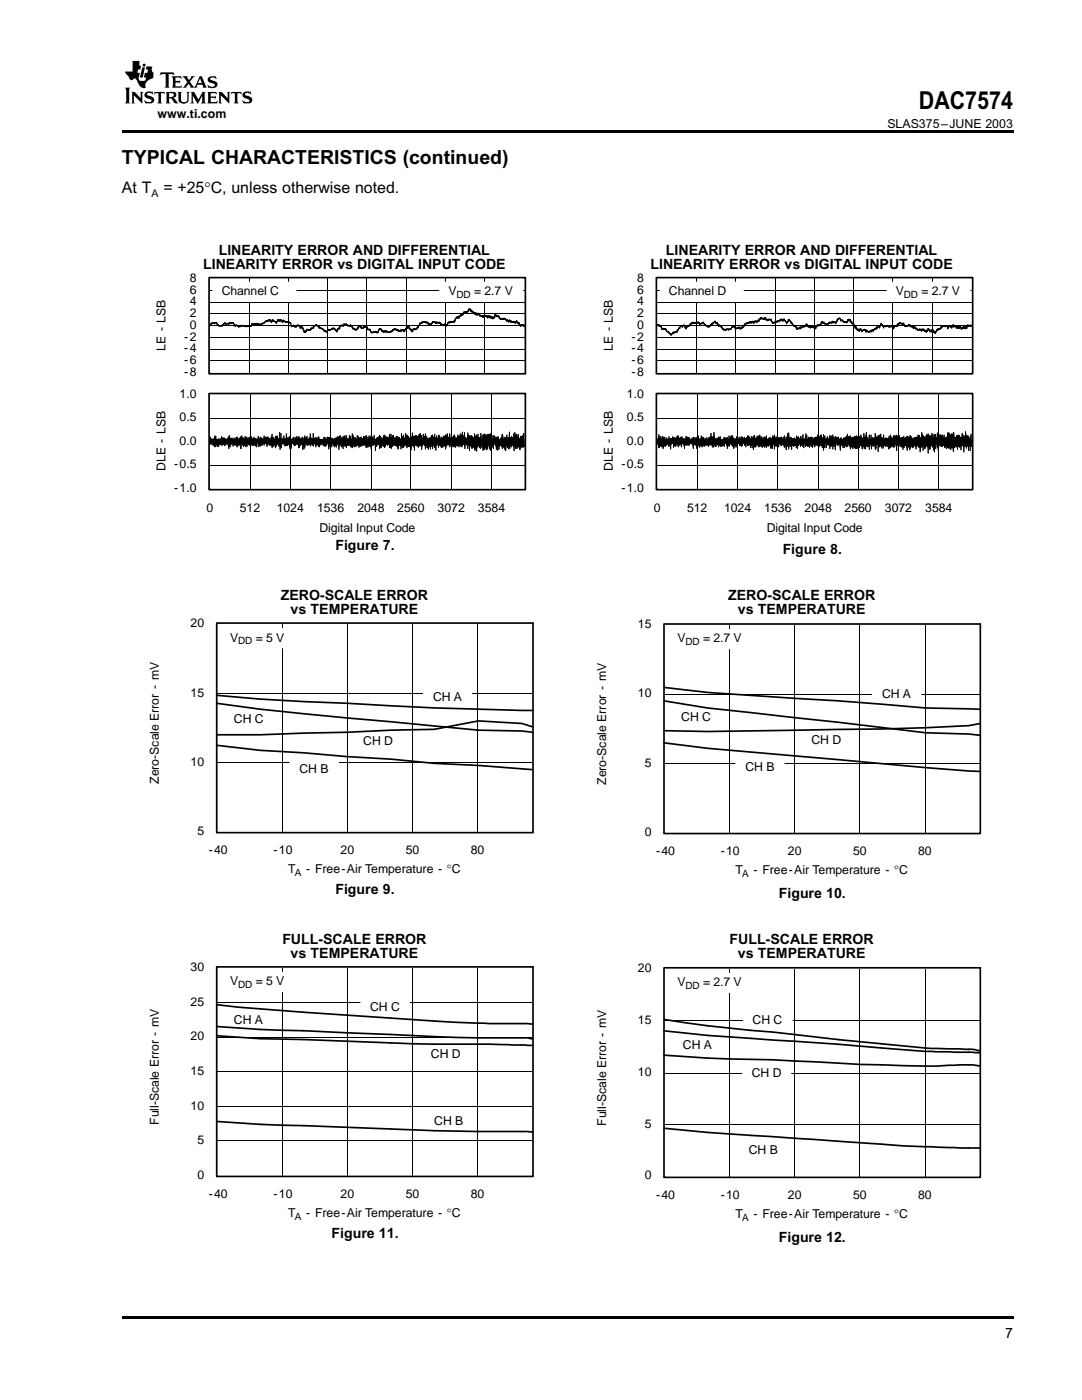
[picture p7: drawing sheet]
<svg xmlns="http://www.w3.org/2000/svg" width="216mm" height="279mm" viewBox="0 0 216 279" stroke-linecap="round" stroke-linejoin="round" font-family="sans-serif">
<defs><g id="words">
<text font-size="4.9" x="183.4" y="21.7">DAC7574</text>
<text font-size="3.9" x="24.3" y="32.8">TYPICAL CHARACTERISTICS (continued)</text>
<g font-size="3.2">
<text x="24.3" y="38.5">At T</text>
<text x="32.6" y="38.5">= +25°C, unless otherwise noted.</text>
</g>
<g font-size="2.8">
<text x="40.5" y="53.6">LINEARITY ERROR vs DIGITAL INPUT CODE</text>
<text x="43.6" y="50.8">LINEARITY ERROR AND DIFFERENTIAL</text>
<text x="129.8" y="53.6">LINEARITY ERROR vs DIGITAL INPUT CODE</text>
<text x="132.9" y="50.8">LINEARITY ERROR AND DIFFERENTIAL</text>
<text x="66.9" y="109.9">Figure 7.</text>
<text x="156.2" y="110.6">Figure 8.</text>
<text x="56" y="119.7">ZERO-SCALE ERROR</text>
<text x="145.3" y="119.7">ZERO-SCALE ERROR</text>
<text x="58" y="122.6">vs TEMPERATURE</text>
<text x="147.2" y="122.6">vs TEMPERATURE</text>
<text x="66.9" y="178.5">Figure 9.</text>
<text x="155.4" y="179.2">Figure 10.</text>
<text x="56.3" y="188.3">FULL-SCALE ERROR</text>
<text x="58" y="191.2">vs TEMPERATURE</text>
<text x="145.6" y="188.3">FULL-SCALE ERROR</text>
<text x="147.2" y="191.2">vs TEMPERATURE</text>
<text x="66.1" y="247.1">Figure 11.</text>
<text x="155.4" y="247.8">Figure 12.</text>
<text x="200.6" y="267">7</text>
</g>
<g font-size="2.5">
<text x="31.5" y="23.5">www.ti.com</text>
<text x="177.1" y="25.6">SLAS375–JUNE 2003</text>
</g>
<g font-size="2.4">
<text x="37.9" y="58.6">6</text>
<text x="37.9" y="56.2">8</text>
<text x="44.2" y="58.9">Channel C</text>
<text x="89.5" y="58.9">V</text>
<text x="94.6" y="58.9">= 2.7 V</text>
<text x="127.1" y="58.6">6</text>
<text x="127.1" y="56.2">8</text>
<text x="133.5" y="58.9">Channel D</text>
<text x="178.7" y="58.9">V</text>
<text x="183.9" y="58.9">= 2.7 V</text>
<text x="37.9" y="65.6">0</text>
<text x="37.9" y="63.3">2</text>
<text x="37.9" y="60.9">4</text>
<text x="127.1" y="65.6">0</text>
<text x="127.1" y="63.3">2</text>
<text x="127.1" y="60.9">4</text>
<text x="33" y="70" transform="rotate(-90 33 70)">LE - LSB</text>
<text x="36.8" y="70.3">-4</text>
<text x="36.8" y="68">-2</text>
<text x="122.3" y="70" transform="rotate(-90 122.3 70)">LE - LSB</text>
<text x="126" y="70.3">-4</text>
<text x="126" y="68">-2</text>
<text x="36.8" y="75">-8</text>
<text x="36.8" y="72.7">-6</text>
<text x="126" y="75">-8</text>
<text x="126" y="72.7">-6</text>
<text x="35.9" y="79.4">1.0</text>
<text x="125.1" y="79.4">1.0</text>
<text x="35.9" y="88.8">0.0</text>
<text x="35.9" y="84.1">0.5</text>
<text x="125.1" y="88.8">0.0</text>
<text x="125.1" y="84.1">0.5</text>
<text x="33" y="94" transform="rotate(-90 33 94)">DLE - LSB</text>
<text x="34.8" y="93.5">-0.5</text>
<text x="122.3" y="94" transform="rotate(-90 122.3 94)">DLE - LSB</text>
<text x="124" y="93.5">-0.5</text>
<text x="34.8" y="98.1">-1.0</text>
<text x="124" y="98.1">-1.0</text>
<text x="41.2" y="102.1">0</text>
<text x="47.8" y="102.1">512</text>
<text x="55.2" y="102.1">1024</text>
<text x="63.3" y="102.1">1536</text>
<text x="63.8" y="106.1">Digital Input Code</text>
<text x="71.3" y="102.1">2048</text>
<text x="79.3" y="102.1">2560</text>
<text x="87.3" y="102.1">3072</text>
<text x="95.4" y="102.1">3584</text>
<text x="130.5" y="102.1">0</text>
<text x="137.1" y="102.1">512</text>
<text x="144.5" y="102.1">1024</text>
<text x="152.5" y="102.1">1536</text>
<text x="153" y="106.1">Digital Input Code</text>
<text x="160.6" y="102.1">2048</text>
<text x="168.5" y="102.1">2560</text>
<text x="176.6" y="102.1">3072</text>
<text x="184.6" y="102.1">3584</text>
<text x="38" y="125.2">20</text>
<text x="127.3" y="125.4">15</text>
<text x="45.9" y="128">V</text>
<text x="51" y="128">= 5 V</text>
<text x="135.2" y="128.2">V</text>
<text x="140.3" y="128.2">= 2.7 V</text>
<text x="38" y="139">15</text>
<text x="86.4" y="139.9">CH A</text>
<text x="127.3" y="139.2">10</text>
<text x="135.9" y="143.8">CH C</text>
<text x="176" y="139.3">CH A</text>
<text x="46.7" y="144.3">CH C</text>
<text x="72.5" y="148.7">CH D</text>
<text x="161.9" y="148.5">CH D</text>
<text x="38" y="152.8">10</text>
<text x="59.8" y="154.2">CH B</text>
<text x="128.6" y="153">5</text>
<text x="148.8" y="153.9">CH B</text>
<text x="31.7" y="156.4" transform="rotate(-90 31.7 156.4)">Zero-Scale Error - mV</text>
<text x="120.9" y="156.6" transform="rotate(-90 120.9 156.6)">Zero-Scale Error - mV</text>
<text x="39.4" y="166.6">5</text>
<text x="128.6" y="166.8">0</text>
<text x="41.6" y="170.5">-40</text>
<text x="54.6" y="170.5">-10</text>
<text x="68" y="170.5">20</text>
<text x="81" y="170.5">50</text>
<text x="94" y="170.5">80</text>
<text x="130.9" y="170.7">-40</text>
<text x="143.8" y="170.7">-10</text>
<text x="157.2" y="170.7">20</text>
<text x="170.2" y="170.7">50</text>
<text x="183.2" y="170.7">80</text>
<text x="57.5" y="174.3">T</text>
<text x="61.1" y="174.3">- Free-Air Temperature - °C</text>
<text x="146.7" y="174.5">T</text>
<text x="150.3" y="174.5">- Free-Air Temperature - °C</text>
<text x="38" y="193.8">30</text>
<text x="45.9" y="196.6">V</text>
<text x="51" y="196.6">= 5 V</text>
<text x="127.3" y="194.1">20</text>
<text x="135.2" y="196.8">V</text>
<text x="140.3" y="196.8">= 2.7 V</text>
<text x="38" y="200.8">25</text>
<text x="73.8" y="201.7">CH C</text>
<text x="38" y="207.6">20</text>
<text x="46.7" y="204.3">CH A</text>
<text x="127.3" y="204.4">15</text>
<text x="136.3" y="209.4">CH A</text>
<text x="150.2" y="204.3">CH C</text>
<text x="38" y="214.5">15</text>
<text x="86" y="211.2">CH D</text>
<text x="127.3" y="214.8">10</text>
<text x="150" y="215">CH D</text>
<text x="38" y="221.5">10</text>
<text x="31.7" y="224.5" transform="rotate(-90 31.7 224.5)">Full-Scale Error - mV</text>
<text x="86.7" y="224.6">CH B</text>
<text x="120.9" y="224.7" transform="rotate(-90 120.9 224.7)">Full-Scale Error - mV</text>
<text x="128.6" y="225.1">5</text>
<text x="39.4" y="228.3">5</text>
<text x="149.4" y="230.3">CH B</text>
<text x="39.4" y="235.2">0</text>
<text x="41.6" y="239.1">-40</text>
<text x="54.6" y="239.1">-10</text>
<text x="68" y="239.1">20</text>
<text x="81" y="239.1">50</text>
<text x="94" y="239.1">80</text>
<text x="128.6" y="235.4">0</text>
<text x="130.9" y="239.3">-40</text>
<text x="143.8" y="239.3">-10</text>
<text x="157.2" y="239.3">20</text>
<text x="170.2" y="239.3">50</text>
<text x="183.2" y="239.3">80</text>
<text x="57.5" y="242.9">T</text>
<text x="61.1" y="242.9">- Free-Air Temperature - °C</text>
<text x="146.7" y="243.1">T</text>
<text x="150.3" y="243.1">- Free-Air Temperature - °C</text>
</g>
<text font-size="2.1" x="30.2" y="39.2">A</text>
<g font-size="2">
<text x="91.1" y="59.4">DD</text>
<text x="180.3" y="59.4">DD</text>
<text x="47.5" y="128.5">DD</text>
<text x="136.8" y="128.7">DD</text>
<text x="58.8" y="174.8">A</text>
<text x="148.1" y="175">A</text>
<text x="47.5" y="197.2">DD</text>
<text x="136.8" y="197.3">DD</text>
<text x="58.8" y="243.4">A</text>
<text x="148.1" y="243.6">A</text>
</g>
</g></defs>
<g fill="#000">
<path d="M28.4 13.4h.5l-.4 2.1h-.6z" fill-rule="evenodd"/>
<path d="M28.5 12.8a.33 .33 0 0 1 .5 0 .33 .33 0 0 1 0 .5h-.4z" fill-rule="evenodd"/>
<path d="M26.5 12.2h1.3v.9l.4 .1-.2 .7h-.4l-.2 .6h.5l-.2 .9a.55 .55 0 0 0 .2 .7h1.1l.2-.6h-.5v-.2l.2-.8h.5l.1-.6h-.4l.2-.6h1.1l-.1 .7 .3 .4v1.1l-.1 .1-.7 .3-.6 .5-.2 .3v.9l-.6-.1a1.69 1.69 0 0 1-1-1.4l-.4-.5h-.2a.57 .57 0 0 1-.9 .2l-.2-.5-.6-.6-.2-.4h1.6z" fill-rule="evenodd"/>
<path d="M34.2 15.2h1.9l.2 .5-.4-.2h-.9v.6h.9v.6v-.2h-.9v.7h1l.4-.2-.2 .5h-2l.3-.3v-1.6z" fill-rule="evenodd"/>
<path d="M36.4 15.2h1.1l-.1 .4 .3 .4 .4-.5v-.3h.8l-1 1.1 .8 1.1 .2-.1 .9-2.1h.5l.8 2.1 .3 .2h-1.1l.2-.1-.2-.5h-.9l-.2 .3 .2 .3h-1.5l.2-.2-.5-.6-.5 .6 .2 .2h-.9l.4-.3 .6-.8-.6-.8z" fill-rule="evenodd"/>
<path d="M41.5 15.6l.5-.4h1.1v.6l-.4-.3h-.6l-.1 .1v.3l.5 .2a.82 .82 0 0 1 .7 .4 .82 .82 0 0 1 0 .8l-.4 .3h-1.2l-.2-.7a1.11 1.11 0 0 0 1.1 .3l.4-.1a.95 .95 0 0 0-.9-.6h-.2l-.4-.4z" fill-rule="evenodd"/>
</g>
<path d="M39.9 15.6l.4 1h-.8z" fill="#fff"/>
<g fill="#000">
<path d="M24.9 17.5h1.1l-.2 .2v2.8l.2 .1h-1.1l.3-.3v-2.4z" fill-rule="evenodd"/>
<path d="M29 18.5l.1-.1a1.21 1.21 0 0 1 1.3-.1l.2 .6-.3-.2a.69 .69 0 0 0-1 0l.1 .3 .4 .1a.82 .82 0 0 1 .9 .5 .82 .82 0 0 1-.3 .9l-1.4 .1-.3-.6 .7 .4 .8-.1v-.4l-.4-.2a.81 .81 0 0 1-.9-1.1z" fill-rule="evenodd"/>
<path d="M30.9 18.3h1.9l.2 .6-.3-.3h-.6v1.9l.3 .1h-1l.2-.2v-1.7l-.6-.1-.3 .3z" fill-rule="evenodd"/>
<path d="M33.1 18.3h1.7l.3 .2 .1 .6-.2 .3-.4 .1 1 1.1-.8-.1-.2-.3a.76 .76 0 0 0-.9-.6v.8l.3 .2h-.9l.1-.1v-2z" fill-rule="evenodd"/>
<path d="M35.3 18.3h1.1l-.3 .2v1.5l.3 .4h.6l.3-.2 .1-1.7-.3-.2h.8l-.3 .2v1.4a.95 .95 0 0 1-1.5 .6l-.5-.4v-1.6z" fill-rule="evenodd"/>
<path d="M46.2 18.3h1.9l.2 .6-.3-.3-.6 .1v1.7l.2 .2h-.9l.2-.1v-1.9h-.6l-.3 .3z" fill-rule="evenodd"/>
<path d="M48.6 18.5v-.1a1.21 1.21 0 0 1 1.3-.1h.1l.2 .6-.4-.2a.69 .69 0 0 0-.9 0l.1 .3 .6 .2a.79 .79 0 0 1 .6 1v.2l-.4 .2h-1.2l-.3-.6 .7 .4 .7-.1a.42 .42 0 0 0-.4-.6 .81 .81 0 0 1-.8-1.1z" fill-rule="evenodd"/>
<path d="M26.2 18.3h.7l1.2 1.3v-1.2l-.2-.1h.8l-.3 .2v2.1l-1.7-1.6v1.5l.3 .1h-.8l.2-.1v-2.1z" fill-rule="evenodd"/>
<path d="M38 18.3h.7l.9 1.6 .8-1.6h.6l-.1 .1v2.1l.2 .1h-1l.2-.2v-1.3l-.8 1.6-1-1.6v1.2l.2 .3h-.7l.2-.1v-2z" fill-rule="evenodd"/>
<path d="M41.4 18.3h1.7l.2 .6-.3-.3-1 .1v.6h.9l.2-.2v.6l-.4-.2h-.7v.8l1.1 .1 .4-.3-.2 .5h-1.9l.1-.1v-2.1z" fill-rule="evenodd"/>
<path d="M43.6 18.3h.6l1.2 1.3v-1.2l-.1-.1h.7l-.2 .2v2.1l-1.7-1.6v1.5l.2 .1h-.7l.1-.1v-2.1z" fill-rule="evenodd"/>
</g>
<path d="M33.7 18.6l.9 .1a.45 .45 0 0 1 0 .5 .45 .45 0 0 1-.5 .2h-.4z" fill-rule="evenodd" fill="#fff"/>
<path d="M32 14.4h2.6l.2 .6-.4-.2h-.7v2.5l.1 .2h-1l.3-.2v-2.5h-.9l-.2 .2z" fill-rule="evenodd" fill="#000"/>
<g fill="none" stroke="#000" stroke-width=".2">
<path d="M41.9 58h62.8M49.7 55.6v18.8M57.5 55.6v18.8M65.4 55.6v18.8M73.2 55.6v18.8M81.1 55.6v18.8M88.9 55.6v18.8M96.7 55.6v18.8M41.9 72h62.8M41.9 69.7h62.8M41.9 67.3h62.8M41.9 65h62.8"/>
<path d="M41.9 62.7h62.8M41.9 60.3h62.8"/>
</g>
<path d="M41.7 55.4h63.1v19.2h-63.1z" fill="none" stroke="#000" stroke-width=".34"/>
<path d="M42.6 56.4h16.4v3.7h-16.4z" fill="#fff"/>
<path d="M42.6 56.4h16.4v3.7h-16.4z" fill="none" stroke="#fff" stroke-width=".34"/>
<path d="M104.6 55.5h.1M41.9 74.5h.1" fill="none" stroke="#000" stroke-width=".2"/>
<path d="M87.8 56.4h16.4v3.7h-16.4z" fill="#fff"/>
<path d="M87.8 56.4h16.4v3.7h-16.4z" fill="none" stroke="#fff" stroke-width=".34"/>
<g fill="none" stroke="#000" stroke-width=".2">
<path d="M131.1 58h62.8M139 55.6v18.8M146.8 55.6v18.8M154.6 55.6v18.8M162.4 55.6v18.8M170.3 55.6v18.8M178.1 55.6v18.8M186 55.6v18.8M42.4 64.5h.1M42.5 64.4v.1M42.7 64.5h-.5l-.1 .3-.1-.2-.1 .4M42.7 64.5h.1"/>
<path d="M43 64.5l-.2 .1v-.1h-.1M43 64.4v.1M43 64.5l.2-.1 .1 .4h.2M43.5 64.8v.1M43.5 64.8l.1 .2M43.6 65h.2v.1l.2-.1h.3M43.7 65h.1M44.3 64.9v.1M44.8 64.5v.1M44.9 64.5h.1M45.6 64.5l.1 .3v-.3M45.6 64.5l-.4 .1v.2l-.1-.3h-.4v.3l-.4 .2"/>
<path d="M45.6 64.5v.1M45.8 64.4v.1M45.9 64.4v.1M46 64.5h.1M46.4 64.4l-.2 .1h-.4l-.1 .1M46.4 64.4v.1M46.4 64.4l.1 .1M46.5 64.4l.2 .6h.2M46.9 65h.3M46.9 65v.1M47 64.9v.1M47.2 64.9v.1h.2v.1l.1-.1 .2 .2 .1-.2"/>
<path d="M47.7 65.1v.2M48 65l.1 .2M48 65l-.2 .1M48.3 64.9l-.2 .2M48.3 65h.3v.1M48.6 65h1.5M48.8 65v.1M49 65v.1M49.1 65v.2M49.3 65v.2M49.4 65v.1M49.9 78.7v18.9"/>
<path d="M50.1 65h.1M50.2 65h-.1M50.4 64.8l-.2-.2v.4M50.4 64.6v.2M51.1 64.5v.3M51.2 64.5v.3l-.3-.3-.2 .5-.1-.4h-.2v.2v-.2v.2M51.2 64.6h.5v.3M51.4 64.6v.2M51.5 64.5v.1M51.7 64.8l.1 .2M52 64.6v.4l-.2-.1M52.2 64.5v.3h-.2"/>
<path d="M52.7 64.5l-.5 .1M52.7 64.4v.1M52.8 64.4l-.1 .1M52.8 64.3v.1M53.8 63.8v.2M53.9 63.9h-.3v.1l-.1-.1-.1 .3-.3-.2-.3 .4M53.9 63.8v.3l.1-.1 .1 .4M54.3 63.9v.3l-.2 .1M54.4 63.9l-.1 .1M54.4 63.8v.2l.1-.1 .1 .2h.3l.2 .3v.1M54.7 64.1v.1M55 64.2v.2"/>
<path d="M55.2 64.4l-.1 .1M55.4 63.9l-.2 .6M55.7 64v-.1h.2v.2M55.7 63.9v.2l-.2-.3-.1 .2M56 63.9v.1h.1v-.1l.1 .2 .2-.1v.4l.2-.5M56 63.8l-.1 .2M56.6 64l.3 .1 .1 .2M57 64.3l.1 .1v-.2h.2l.2 .2M57 64.3v.1M57.5 64.3v.1M57.6 64.2v.3l.4-.1 .1 .8M57.6 64.3l-.1 .1"/>
<path d="M57.8 64.3v.2M57.9 78.7v18.9M58.5 65h.1M58.6 65l.2 .1M58.6 64.9v.1l-.5 .1M59.3 64.9l-.2 .4h-.2l-.1-.3M59.3 65h.1M59.4 65v-.1h.2l.1 .3h.2v.3M60.1 65.3h.1M60.1 65.2v.3h-.2M60.2 65.2v.1M60.2 65.2v.3v-.2h.2v.3"/>
<path d="M60.4 65.5l.1 .4h.2v.4v-.2l.3 .2v-.3l.2 .1v-.4l.1 .2v-.2l.4 .1v.2l.1-.2h.2M60.9 66.2v.2M62 65.6v.3M62.1 65.5l-.1 .2M62.3 65.5h-.2M62.3 65.5h.1M62.6 65.1v.2M63.1 64.8v.2h.2l.1 .2h.2M63.1 64.9l-.3 .1v.2h-.3v.3h-.2M63.3 64.9v.1M63.6 65.1l.1 .4 .5 .1 .1-.1 .1 .2M63.8 65.3v.2"/>
<path d="M64.1 65.5h.1M64.4 65.7l.2 .3 .1-.1v.2v-.1h.2M64.4 65.6v.1M64.9 66v.1M65.4 65.8l-.2 .5-.1-.2-.2 .1v-.2M65.4 65.9h.4M65.5 65.7v.2M65.8 65.8v.1M66 78.7v18.9M66.2 65.5v.2l-.4 .2M66.4 65.5h.1M66.5 65.5h-.2v.2l-.1-.1"/>
<path d="M66.5 65.6v-.1h.2v.3l.1-.2 .1 .2M66.9 65.8h.1v.2M66.9 65.7v.1M67 65.9l.1 .3h.2v-.3M67.5 65.5v.2l-.1-.1-.1 .4M67.6 65.5l-.1 .1M67.9 65l-.1 .6h-.2v-.1M68.1 65l-.1-.1v.2h-.1M68.1 65h.3M68.3 64.9v.1M68.4 65h.1M68.7 64.8l-.1-.2v.4l-.1-.1v.2l-.1-.1"/>
<path d="M68.7 64.8h.2M68.7 64.8v.1M68.9 64.8l.1 .1M68.9 64.6v.2M69 65v-.2l.4 .2M69.1 64.6v.3M69.4 64.8v.2h.2M69.6 65h.1M69.7 65v.1M69.9 65h.3l.1 .5h.4v.2M69.9 64.9v.1h-.3M70.5 65.5v.2"/>
<path d="M70.7 65.6l.4 .3v-.2M71 65.7v.2M71.3 65.5v.2l-.2 .1M71.5 65.5h-.2M71.5 65.2v.3M71.6 65.2l-.1 .3M71.7 65.1v.1M71.8 65v.2M72 65.2l-.4-.1v.2M72 65.1l.1 .2M72.1 65.2v.3h.1M72.2 65.5h.1"/>
<path d="M73.1 65v.3h-.2l-.1-.3v.3l-.2-.1v.3h-.4M73.1 65.1v.4v-.2h.2l.1 .5 .3-.1v.2M73.7 65.8h.2l.1 .5M73.8 65.7v.2M74 66.2h.2v.3v-.2l.2 .1M74 78.7v18.9M74.4 66.3v.1M74.7 66.2v-.1v.2l-.3 .1M74.7 66.2h.3M74.7 66.2v.1M74.9 66.2v.1M75 66.3h.2"/>
<path d="M75 66.1v.3M75.2 66.2v.2M75.4 66.3h-.2v.2M75.4 66.2v.1M75.6 65.8h.1v-.2h.3l.1 .2M75.6 65.7l-.2 .6M76.1 65.8l.2 .2M76.1 65.8v.1M76.3 66.1h.1M76.3 65.9v.3M76.3 66v.1M76.3 66.1l.2 .1"/>
<path d="M76.5 66.2v.1M76.6 66v.3l-.1-.1M76.8 66v.1M77 66.1h-.2v.2l-.2-.1M77 66v.2l.1-.1M77.1 66l.1 .2M77.2 66.1v.2l.2 .1h.2v-.2l.2 .1v-.2l.1 .2M77.3 66.2v.1M78.1 66l-.2 .4v-.2M78.1 66.1h.1M78.3 66h-.1v.2M78.4 65.9l-.1-.1v.3"/>
<path d="M78.6 65.8l-.2-.1v.3M78.6 65.7v.1M78.7 65.7h.2M78.7 65.6l-.1 .2M78.9 65.6v.2h.5v.3M79 65.7v.2M79.3 65.8v.2M79.4 66h.3M79.5 65.9v.2M79.7 66v.1l.2-.2 .1 .1M79.7 66v.1M80 66v.2"/>
<path d="M80.2 65.9l-.2 .1M80.2 65.9h.1M80.2 65.8v.1M80.3 65.9l.1-.1v.2M80.3 65.9v.1M80.4 65.9l.1 .2M80.5 66l.1-.1v.3M81 65.5v.1M81.1 65.3v.2h-.2v.3h-.1v.3h-.2M81.3 65.3l.1 .2v-.5h.1l.1 .5h.2v.2M81.3 65.2v.3h-.2M81.8 65.6l.1 .2h.2v.3"/>
<path d="M82 78.7v18.9M82 65.8v.2M82.6 65.7h-.2v.4l-.2-.1v.2l-.1-.2M82.6 65.5v.3l.1-.2M82.7 65.5v.3M82.7 65.7h.3M83.2 65.5v.1M83.6 64.9l-.2 .6h-.3v.2l-.1-.1v.2M83.7 64.5l-.1 .5M83.7 64.6h.1M84 64.5h-.2v.3M84 64.5h.1"/>
<path d="M84.1 64.5h-.1M84.3 64.2v.3l-.2-.2v.2M84.3 64.3h.4M84.5 64.3v.1M84.5 64.2v.2M84.7 64.3h.3M84.7 64.2v.1M85 64.4h.1M85 64.2v.3M85.1 64.4l.1-.1v.2M85.1 64.4v.1M85.2 64.4l.1 .1"/>
<path d="M85.3 64.5l.1-.1v.2M85.3 64.4v.1M85.4 64.5l.2 .3v-.3M85.6 64.6h.1M85.7 64.8h.1M85.7 64.5v.4M85.8 64.6v.3h.3v-.3M85.9 64.6v.3M86.1 64.5v.3M86.3 64.4h-.2v.2M86.3 64.2v.3l.1-.3 .2 .1M86.6 64.4v-.2l.2 .2"/>
<path d="M86.6 64.2v.2M86.8 64.4l.1-.1v.2l.2-.2v.2M86.8 64.4v.1M87.1 64.4h.3M87.4 64.4v.1M87.4 64.4l.2 .1M87.7 64.5l-.1-.1v.1M87.7 64.3v.2h.2M87.7 64.4v.1M87.9 64.5v.3h.3M88 64.6v.4M88.2 64.6v.3"/>
<path d="M88.2 64.8v.2l.3-.1M88.5 64.9v.1M88.7 64.6v.3M88.9 64.8h-.2v.2l-.2-.1M88.9 64.8l.1 .1M88.9 64.8v.2M89 64.8v.2h.2v-.2v.2M89.5 64.4h-.2l-.1 .5M89.7 64.3h-.2v.2M89.7 64.3h.4M89.7 64.3v.2M89.8 64.2v.2"/>
<path d="M90 78.7v18.9M90.3 64.2l-.1 .2-.1-.3v.3M90.5 64.2l-.2 .1M90.8 64h-.2v.4l-.1-.3M90.9 63.6l-.1 .5M91.1 63.4h-.2v.3M91.1 63.4v.1M91.4 63.4h-.1l-.1-.2v.3l-.1-.1M91.4 63.1v.3M91.4 63.4h.2M91.8 62.9v.2l-.1-.1-.1 .2v.3M92.3 62.8h-.1v.1l-.1-.1v.2h-.2v-.1l-.1 .1"/>
<path d="M92.5 62.3l-.2 .6M92.7 62.2v.2h-.2M92.7 62.4h.1M92.8 62.4h.1M93.2 62.3l-.2-.1v.2h-.2M93.2 62.2v.1M93.7 61.8l-.2-.1-.1 .4h-.1v.3l-.1-.1M93.7 61.7v.1M93.7 61.8h.1M93.8 61.6v.3h.2v.4l.1-.4M93.9 61.8v.3M94.1 62l.2 .3"/>
<path d="M94.3 62.2h.1v.2M94.4 62.3l.4 .4M94.6 62.4v.1M94.8 62.7l.1-.3v.3v-.2h.1v.4l.3-.1M94.8 62.4v.3M95.1 62.5v.4M95.3 62.7l.1 .2v-.4h.1v.3l.3 .1M95.6 62.7v.2M95.8 62.9v.2M95.9 63h.2M95.9 62.9v.2l-.1-.1M96 62.9v.3"/>
<path d="M96.1 62.9v.2h.2M96.3 63v.1M96.3 63.1l.1 .1M96.6 63v.2M96.7 62.9l-.2 .3-.1-.3v.5M96.7 63l.2 .2v-.3l.1 .1M96.7 62.9v.3M97 62.9v.2l.1-.1M97.1 62.9l.1 .5h.2l.1-.2M97.5 63v.2M97.7 63l-.1 .4v-.4l-.1 .2M97.7 63.1l.2 .3"/>
<path d="M98 63.4v-.2v.2M98 63.2l-.1-.1v.3M98 63.1v.3M98 63.4v-.2h.2v.4l.1-.2h.2v.2M98.1 78.7v18.9M98.5 63.4v.1M98.8 62.8v.2h.2v-.1M98.8 62.9l-.1 .5-.2-.2v.3M99 62.9l.1 .1M99.1 62.9v.3l.1-.1M99.2 63.1h.3l.1 .3M99.2 62.9v.2"/>
<path d="M99.5 63v.2M99.6 63.2v.2M99.6 63.4h.1M99.6 63.2v.3h.2M99.8 63.5v.2M99.8 63.5l.1 .1M99.9 63.6v.2M99.9 63.6l.2 .1M100.1 63.7l.2-.1v.2M100.1 63.6v.1M100.1 63.5v.3M100.3 63.7l.1 .1v-.3h.2v.3"/>
<path d="M100.6 63.6l.3 .1 .2 .3M100.6 63.6v.1M100.6 63.5v.1M100.8 63.6v.2M100.9 63.6v.2M101.1 64h.1M101.1 63.9v.1M101.2 63.8v.3h.3M101.5 64v.3M101.9 64.1h-.2l-.1-.2v.3h-.1M101.9 64.2l.1-.2v.4M102.2 64.2v.2l-.2-.1"/>
<path d="M102.2 64.3v-.1v.2M102.2 64.3h.2M102.4 64.3l.3-.1v.3v-.2M102.4 64.2v.1M102.5 64.1v.3M102.9 64.3v.2M103.1 64l-.2 .4h-.2v-.2M103.1 64.1h.1v.4l.1-.1 .2 .1M103.5 64.5h.1M103.5 64.4v.2M103.6 64.5v.3h.1l.1 .3 .2-.1v-.2M104 64.9h.2"/>
<path d="M104.1 64.9v.1M104.2 64.8v.2l.1-.1M104.3 64.9l.2 .1M104.3 64.9v.1M104.5 64.8l.1 .4M104.6 78.6h.1M131.1 72h62.8M131.1 69.7h62.8M131.1 67.3h62.8M131.1 65h62.8M131.1 62.7h62.8M131.1 60.3h62.8"/>
<path d="M41.9 97.6h.1M41.9 87.3v1.5l.1-.6M41.9 92.8h62.8M41.9 88.1h62.8M41.9 83.4h62.8M42 87.3v1.2M42.1 88l-.1 .3M42.1 87.7v.7l.1-.8v.7M42.2 88l.1 .2M42.3 88.3l.2-.6v.7M42.3 87.8v1M42.5 87.9l.1 1v-.8"/>
<path d="M42.6 88.6v-.7l.2 .9M42.6 87.5v.9M42.9 87v2.2l-.1-1.8v1.6M42.9 87.9h.2M43.1 87.1v2M43.1 87.8v.5M43.1 87.8l.1 .9M43.1 87.8v1M43.2 87.8v1M43.4 88.2l-.2 .1M43.5 88.1l-.1-.3v1.3M43.5 87.8v1"/>
<path d="M43.7 88.3l-.1-.7v1.5l-.1-.3v-.4M43.7 87.8v1M43.9 87.6v.9M44 87.9l-.3 .5M44 87.6v1.1M44.1 88l-.1 .3M44.2 87.8h-.1v.9M44.2 87.2v1.6M44.3 87.8v1.1l-.1-.4M44.5 87.8l-.2 .2M44.5 87.6l.1 .3M44.5 87.3v1.5"/>
<path d="M44.6 87.5v1.2l.1-1.2M44.7 87.5l.1 1.3M44.7 87.5v1M44.8 88.3l.1-.6v1.1M44.8 87.4v1.5M44.9 88.3v.2l.2 .1M45.3 88.1l-.1-.4-.1 1M45.3 87.8l.1 .5M45.3 87.6v1M45.4 88.1l.1-.3v.7M45.4 87.4v1.2M45.7 87.3v2.2l-.2-1.6"/>
<path d="M45.7 88.2v.2M45.7 86.9v2.2l.2-1.3M45.9 87.8l.1 .5M45.9 87.6v1.6M46 87.6v1.2M46.1 87.4v1.4l-.1-.4M46.1 87.8l.1 .4 .1-.3M46.2 87.5v1M46.3 87.7v.9l.2-.2M46.5 88.3l.1-.5v.9M46.5 87.4v1.6M46.6 88.1h.1"/>
<path d="M46.7 87.9v.9l.1-.5M46.9 88.3l-.1-.7v1.2M46.9 87.9l.2-.2v1.1l.1-1.5v1.5M46.9 87.4v.9M47.2 88.3v.3l.1 .2M47.3 87.3v1.9l.1-1.3M47.4 87.7v1M47.5 87.7l-.1 .5M47.7 87.8v1.1l-.2-1.3v1M47.8 87.6l-.1 .5M47.8 87.9l.1 .4M47.8 87.4v1.4"/>
<path d="M47.9 87.7v.9M48 87.8l.1 .6M48 87.4v2.1M48 88.4l-.1 .1M48.3 88.3l-.2-1.1v2.3M48.3 87.6v.7M48.3 87v1.6M48.3 88.5v-1.1l.2 1.4M48.5 87.7v1.2l.1-1.2M48.6 87.4v1.7M48.7 87.8v.6M48.8 88l-.2 .2"/>
<path d="M48.8 87.5v1.4M48.9 87.9l-.1 .3M48.9 87.1v1.7l.3-.9M49.1 87.9v-.5v1.8M49.2 87.7v.7M49.3 87.9l-.1 .2M49.3 87.3v1.8M49.4 87.8l-.1 1.1M49.4 87.8l.1 .8M49.4 87.6v.7M49.5 87.7v.9M49.7 87.7l-.2 .9"/>
<path d="M49.7 87.3v1.4M49.7 88h.1M49.8 87.3v1.5M49.8 88v.3M49.8 87.6v.9M50 88.1l-.2 .2M50 88.2l.1 .1M50 87.3v1.1M50.1 87.6v.4l.2 .3M50.1 87.1v1.7M50.3 87.5l.1 .7M50.3 87.4v1.3"/>
<path d="M50.4 87.8v.3M50.4 87.6v1.2M50.6 88.4l-.2-.5v.9M50.6 87.6v1.3M50.7 88.4v-1.1l-.1 1.2M50.9 87.7l-.2 .4M50.9 87.5v1.3M50.9 87.8v.6l.1-.1M51 87.8l.2 .4M51 87.5v1.5M51.2 87.7v1.5M51.3 88.3v-.5l-.1 .7"/>
<path d="M51.4 87.9l-.1 .3M51.4 87.6v.8M51.5 87.9l-.1 .4M51.5 87.1v2l.2-.9M51.8 87.8l-.1 .9M51.9 87.7v1.4l-.1-1.7v1.4M51.9 87.9l.1 .6M52 87.3l.1 1.5M52.3 87.9l-.2 .4M52.3 87.6v1.2l.1-.3M52.4 88v-.2v1M52.4 87.6v.7"/>
<path d="M52.6 88l-.2 .3M52.6 87.8v.6M52.7 87.6l-.1 .7M52.7 87v1.8M52.9 88l-.2 .5M52.9 87.9v.5M52.9 87.4v1.1M52.9 87.3v1.2l.1-.2M53 87.8l.2 .4M53 87.7v.8M53.2 87.4v1.4M53.3 87.7l-.1 .3"/>
<path d="M53.3 87.2v1.9M53.5 87.8l-.2 .5M53.5 87.3v1.2M53.5 87.9v.1M53.5 88.1l.2 .2M53.5 87.3v1.3M53.8 88.1l-.1-.6v1.3M53.8 87.8v.7M53.9 87.7l-.1 .3M53.9 88.2l.1 .1M53.9 87.6v1.3M54 87.9v.9"/>
<path d="M54.1 87.8l-.1 .9M54.1 87.8v.5l.2 .4M54.1 87.2v1.7M54.3 87.6l.1 .7M54.3 86.7v2.6M54.5 88.4l-.1-1.1v1.6M54.5 87.8l.1 .4M54.5 87.7v1.1M54.6 88.3l.1-.3 .2 .3M54.6 87.3v1.8M54.7 87.7v1.1M54.9 88.5v-.7l.1 1"/>
<path d="M55 87.8v-.7v2.2M55.1 88.4l-.1 .2M55.1 87.8v1.3M55.2 87.8l-.1 .1M55.2 87.2l.1 1.3M55.2 87.1v1.5M55.3 87v1.7l.2-.9M55.5 87.7v.7M55.5 87.7v.6M55.7 87.4v1.7l-.2-1.6v1.3M55.7 88.1h.1M55.8 88.3v.5"/>
<path d="M55.9 87.6v2.1l-.1-3.4v2.5M55.9 88.2v.4l.2 .1M56.1 86.5v2.6v-.8M56.1 87.7v.3M56.1 87.7l.2 .6M56.1 87.6v1.7M56.3 87.8v.7M56.4 87.8v.8l-.1-.3M56.5 87.4v.7l-.1-.3M56.5 88l.1 .3M56.6 87v1.6M56.7 87.6v1l-.1-.8"/>
<path d="M56.7 88l.2 1v-1.3l.1 .7M57 88.5v-.9l.1 .4v.8M57.1 86.6v2.3M57.2 87.9l-.1 .1M57.2 87.8l.1 1.1 .2-.7M57.6 88.7l-.1-1.4v1.5M57.7 88l-.1 .4M57.7 87.9l.1-.8v2.1M57.7 87.4v1.1M57.8 87.8l.1 .5M58.1 88.3h-.2v.1M58.1 87.9v1.6"/>
<path d="M58.1 87.7v1.6v-.7M58.1 88.1l.2-.1 .1 .3M58.3 87.6v.9M58.4 87.8l.1 .5M58.4 87.8v.7M58.5 88.3v-.6l.1-.4v1.5M58.5 87.4v1.1M58.6 87.6l.1 1M58.7 87.7v1.1M58.9 87.7v1.2h-.2v-.2M58.9 88.3h.1M59 88.1h.2"/>
<path d="M59 87.3v1.2M59.1 87.5v1M59.2 87.1v1.6l.1-.1M59.3 87.6v1.2l.2-1M59.5 88l.1 .4M59.5 87.3v1.2M59.7 87.2v2.1l-.1-2v1.2M59.7 88.5l.1-.8v1.2M59.9 87.7v1.2M60.1 87.6l-.3 .7M60.1 87.4v1.3M60.1 88l.1 .1"/>
<path d="M60.2 87.8v.8M60.2 88.1v.4M60.4 87.3v2.4l-.2-2.3v1.3M60.4 88.3l.1 .1M60.5 87.9v1M60.7 87.7v1.9l-.2-1.5M60.7 87.4v.8M60.7 87.3v1.7l.1-.9M60.8 87.5l.2 .6M60.8 87v2.3M61 87.8l.1 .5M61 87.5v1"/>
<path d="M61.2 87.1v1.7l-.1-1.5v1.2M61.3 87.8v1.1l-.1-.9M61.3 88.5l.2-.8v.9M61.6 88l-.1 .1M61.6 87.9v.9M61.7 87.4v1.4l-.1-.3M61.7 87.7h.1v.9M61.9 87.3l-.1 1M61.9 86.6v2.4M62.1 87.6l-.2 .8M62.1 88.1l.1-.6v1.2M62.1 87.4v1.2"/>
<path d="M62.3 87.8l-.1 .7M62.3 88.1l.1 .6M62.3 87.5v1.3M62.4 88l.1 .3M62.4 87.8v1M62.5 87.9l.2 .4M62.5 86.5v2.5M62.7 87.8l.1 .4M62.7 87.4v1M62.8 87.6v1v-.8v.5M62.8 88l.2 .1M63 87.3v1.9l.1-1.4"/>
<path d="M63.1 88.1v.4l.2 .3M63.1 87.8v1M63.3 87.3v1.5M63.3 87.8v.8v-.4M63.5 87.3v1.5l-.2-.3v-.4M63.6 87.2v1.9l-.1-1.3M63.6 87.6l.1 .7M63.7 87.8l.1-.1v1.1M63.7 87.6v1.6M63.8 87.8l.1 .5M63.9 88v-.2l.2-.1v1.1M63.9 87.8v.7"/>
<path d="M64.2 88.3l-.1 .1M64.2 88.1l.1-.1 .1 .4v-.6l.1 .7M64.2 87.8v.8M64.3 87.8v.8M64.5 87.8l.2 1M64.5 87.8v1.1M64.7 87.3v1.7l.1-.6M64.8 87.5v1.3M64.9 87.9l-.1 .2M64.9 88.3l.1 .5M64.9 87.4v1.6M65 88.6l.1-.8v1"/>
<path d="M65 87.7v1.3M65.3 87.3v1.2l-.2-.6M65.3 87.7l.1 .1M65.4 88.3l.1 .1M65.4 87.3v1.2M65.5 87.3v1.6M65.5 87.5h.1M65.6 87.3v2.3M65.7 87.9l.2 .3M65.7 87.4v1.4M65.7 88.2l-.1 .1M65.9 87.3v1.3v-1.2"/>
<path d="M65.9 87.3v1.7M65.9 88l.3-.4v1.6M66.1 87.6v1.2M66.4 87.8v.8l-.1-1.2v1.2l-.1-.5M66.4 88.5h.1M66.5 87.7v1.2l.2-1.2M66.7 87.7v1M66.8 87.5l-.1 .2M66.8 87.5l.1 1v-.7M66.8 87.5v1.7M66.9 88.2l.1 .4M67 87.4l.1 1.8v-1.8"/>
<path d="M67.1 87.8l.2 .2M67.3 87.3v1.2M67.4 87.6l-.1 .8M67.4 87.7l.1 .7M67.4 87.2v1.5M67.5 87.4v1.6M67.6 87.4l-.1 .2M67.6 87.2v2.5l.1-1.8M67.7 88l.2-1.1v1.9M67.7 87.4v.9M68 87.3v1.5l-.1-.9M68.1 88.1l-.1 .4"/>
<path d="M68.1 87.8l.1 .5M68.1 87.6v1.6M68.2 87.3v1.5M68.3 87.8l-.1 .4M68.3 87.7v1.3M68.5 87.6l-.2 .2v.3M68.5 88v.3M68.5 87.1v2.4M68.5 87.3v1.5M68.7 87.7l-.2 1.1M68.7 88.2l.1-.7v1.1M68.7 87v2"/>
<path d="M68.9 88.1l-.1 .4M68.9 87.8v.9M69 86.9v2.2l-.1-.4v-.7M69.1 87.1v2.2M69.3 88l-.2 .5-.1-.2M69.3 87.8l.1 .8M69.3 87.5v1.4M69.4 88v.8M69.4 88.2h.1M69.6 88.2l-.1-.6v1.1M69.6 87.7v1.2M69.7 88.4l-.1 .4"/>
<path d="M69.7 87.4l.2 .8M69.7 86.9v1.6M69.9 87.9l.1 1M69.9 87.7v.8M70 87.1v2.1M70 87.8h.1M70 87.8l.2 1.4v-1.1M70 87.7v1.1M70.5 87.3l-.2 2v-2.7l-.1 2.5v-.8M70.6 88v.7M70.6 87.6v1l-.1-1.7v2M70.6 87.4v1.7"/>
<path d="M70.8 87.5l-.2 1.3M70.8 87.3v1.9M70.9 87.8l-.1 1.2M70.9 87.4v1.2M71.1 88.1l-.2 .2M71.1 87.8v.5M71.1 87.5v1.6M71.1 87.7v.6M71.3 87v1.8l-.2-1M71.3 87.5l.1 .4M71.4 87.3v1.5l.1-1.2M71.5 87.2v1.7"/>
<path d="M71.6 88l-.1 .2M71.6 87.3v2l.1-1.8v1.3M71.7 87.8v.5l.2 .2M71.9 88l.1 .2M71.9 87.3v1.8M72 87.5l.1 1M72.2 88.5l-.1-1.2v1.7M72.3 87.5v1.4M72.5 87.7l-.2 .6-.1-.5v.8M72.5 87.8l.1 .3M72.5 87.5v1.2M72.6 87.1v1.7"/>
<path d="M72.6 88h.1M72.6 87.7v1.1M72.8 87.3l-.2 .2v.4M72.8 88.4l.1 .4M72.8 87.1v1.6M72.9 87.8v1M73.1 87.1l-.2 1.7M73.1 86.9v2.4v-1.2M73.3 88v.7l-.2-1.3v1.5M73.3 88.1l.1 .7M73.4 87.8l.1-.2v1M73.4 87.3v2"/>
<path d="M73.5 87.8l.2 .4M73.7 87v2.1M73.7 87.9v.9M73.7 88.3l.2-1v1.8M73.7 87.5v1.2M74 88.4l-.1 .1M74.1 88.3l-.1-.6v1.1M74.2 87.2v1.7l-.1-2v2.7M74.2 88.1l.1 .2M74.3 88.1h.2M74.3 87.4v1.4M74.6 88.8l-.1-1.4v1.4"/>
<path d="M74.6 88.1h.1M74.7 87.8l.2 .6M74.7 86.9v1.7M74.8 87.7v1.1M74.9 87.7v2.2l.2-2.2v1.2l.1-.8M75.3 88.2l-.1-.8v1.7M75.3 87.5l.1 .9M75.3 87.4v1.2M75.4 87.7v1.1M75.5 87.8l-.1 .3M75.7 87.8l-.2-.5v.6M75.7 87.1v1.7"/>
<path d="M75.7 87.5v.8M75.7 88.1l.2 .2M75.7 86.9v2.6M75.9 87.1v1.7M76 87.3v2l-.1-1M76.1 87.8l.2 .5M76.1 87.5v1.8M76.1 88.3h-.1M76.3 87.4v1.5M76.3 88.1v.4M76.3 88.3l.2 .3M76.3 87.8v1"/>
<path d="M76.5 87.8l.1 .8M76.5 87.8v1.3M76.6 86.9v1.9M76.8 86.8v2.5l-.2-.9M76.8 88.3v.5M76.8 87.9v-.5v1.3M76.8 87.7l.1 .6M76.9 87.1v1.9M77.1 87.8l-.2 1.1M77.1 87.7l.1 .9M77.2 87.2v1.5M77.3 87.3v1.5l-.1-1"/>
<path d="M77.4 88l-.1 .4M77.4 87.8v.9M77.5 87.3v1.4l-.1-.6M77.5 88.1l.2-.8v1.4M77.7 88.3l.1 .1M77.8 86.7v2.6l.1-1.5M77.9 87.2v2.1M78 86.7l-.1 2.5M78.1 87.6l-.1 .5M78.3 87.5l-.2-.2v2.2M78.3 87.3v1.3M78.3 87.4v.8"/>
<path d="M78.3 88.4v.5M78.3 87.7l.2 .3M78.3 86.9v2.2M78.5 86.9v1.9M78.6 87.3v1.4l-.1-.6M78.6 87.9l.1 .5M78.7 88.1l.1 .2M78.7 87.5v1.3M78.8 87.6v1.3l.1-1.5v1.4M78.9 88.2v-.7l.2-.4v1.7M79.2 87.4v1.7l-.1-1.1M79.4 87.9l-.2 .6"/>
<path d="M79.4 87.6v1.9M79.4 87.1v1.4M79.4 88.2l.1 .4M79.4 87.6v2M79.7 88.3l-.2-.9v1.9M79.7 87.3v1.5M79.8 87.8l-.1 .9M79.8 87.6v1.2M79.9 88l-.1 .3M79.9 87.8l.1 .9M79.9 87.8v1.2M80 87.6v2l.1-3v1.8"/>
<path d="M80.1 88.3h.2M80.3 87.7v1.5l.1-2.1v.7M80.4 87.3v2l.1-2v.7M80.5 88.1l.1 .5M80.5 86.8v2.5M80.7 87.5v1.5l-.1-1.3M80.7 87.8h.2M80.9 87.3v1.2M80.9 87.8v.4M80.9 87.2v.4M80.9 88.5l.2-.1 .1-1.6v2.5M80.9 86.5v2.3"/>
<path d="M81.1 87.3v1.4M81.2 87.1v.7M81.2 87.5l.1 .4M81.3 87v1.5l.1-.3M81.4 87.6v-.5v2v-.6M81.5 87.6v.9l-.1-.6M81.5 88.3h.2M81.7 87.4v1.7M81.8 88.1l-.1 .7M81.8 87.9l.1 .5M81.8 87.8v1.2M81.9 87.7v1.6"/>
<path d="M82 87.3v.4M82 88l-.1 .2M82.1 88.5l-.1 1.3M82.1 87.8l.2 .3M82.1 87.4v1.9M82.3 86.4v2.5M82.4 87.6l-.1 .1M82.4 87.2v1.1M82.5 87.7l-.1 .6M82.5 88.2l.1 .2M82.5 87.2v1.8M82.7 88.5l-.1-1.5v2.3"/>
<path d="M82.7 87.3v2.5M82.9 87.5l.1 1.3M82.9 88.3l-.2 .1M83.1 86.9v1.9l-.1-1.9v1.9M83.1 88.4l.1-1v1.6M83.3 87.2v1.6M83.5 87.1v2.2M83.5 88.8v-2v1.4l-.2-.8-.1 1.4M83.5 88.3h.2M83.7 86.7v2.2l.1-1.2M83.8 88.3v.7l.1-2.5v2.3M83.8 87.6v.8"/>
<path d="M84.1 87.8l-.1-.1v1.2l-.1-.2v-.4M84.3 88.1l-.2-1.2v2.8M84.3 87.5v1.5M84.4 87.8l-.1 .4M84.4 87.6v1.2M84.5 88.3l-.1 .4M84.5 86.7v1.9M84.5 88.4h.1M84.6 88.1l.1 .3 .2-.2M84.6 87.5v1.2M84.7 87.1v1.8M85 87.5v1.8"/>
<path d="M85.1 87.5l-.1 .6-.1-1.5v3M85.1 88.4l.1 .1M85.1 87.1v1.5M85.2 87.5v1.8M85.3 87.5v1.3l-.1-.9M85.3 88.5l.2-1v2.2M85.6 87.8l-.1 .1M85.6 87.8v.7M85.7 87.8h-.1v.2M85.7 88.5l.1-1.2v1.6M85.7 87.4v1.8M85.8 87.6l.1 .3"/>
<path d="M85.9 87.8v1.8M85.9 88.5h.2M86.1 87.1v2M86.1 86.9v1.4v-1M86.3 87.4l-.2 .2v.4M86.3 86.8v2.7l.1-1.8M86.4 88.5l.2-1.2v1.6M86.4 87.3v1.4M86.6 88.1v-.8v1.8M86.6 88.4l.1 .3M86.7 88v.3h.2M86.7 86.7v2.6"/>
<path d="M86.9 87.8l.1 .3M86.9 87.6v1.2M87 88.5l.1-1.5v1.8M87 87.3v2.5M87.1 87.9l.1 .4M87.2 87.6l.1 .6M87.2 87.4v1.2M87.3 87.7v.9M87.5 87.9l-.2 .4M87.5 87.8l.1 .6M87.5 87.6v1.7M87.6 88.2v.3l.1 .1"/>
<path d="M87.6 86.8v2M87.7 87.1v1.8M87.8 88.3l-.1 .5M87.8 87.5v1.4l.1-1.2M88.3 87.8l-.1 .1v1.1l-.1-1.7v2l-.2-1.8v1.5M88.3 87.9l.1 .7M88.3 87.6v1.7M88.4 87.3v1.8M88.6 88.8v-1.8l-.2 1.9M88.6 87.8h.1M88.7 87.2v1.6M88.7 87.9v.4"/>
<path d="M88.7 87.7v1.3M88.9 87.9l-.2 .1M88.9 86.8v2.8M89 87.8l-.1 .6M89 87.8v1.4l.2-2.4v1.6M89.2 88.1v.2M89.2 86.6v2.2M89.3 87.4l-.1 .4M89.3 87.2v1.5M89.5 87.5l-.2 .8M89.5 88l.1 .3M89.5 87.3v1.5"/>
<path d="M89.6 87.3v1.5l.1-1M89.7 86.6v2.6M89.8 88.6v-1.2l-.1 1.5M89.8 87.5l.1 .7M89.9 88.1h.2M89.9 87.8v.5M90.2 88l-.1-.6v1.3M90.2 87.7l.1 1.4v-1.7l.1 1.5M90.2 87.3v1.3M90.4 87.2v2l.1-1.5M90.5 87.2l.2 1.6M90.5 87v1.5"/>
<path d="M90.7 87.8l.1 1.4v-2.1l.1 .8M90.7 86.8v2M90.9 87.4v1.9l.1-1.5M91.1 87.4v1.4l-.1-1.3M91.3 87.7v1.2v-1.5l-.2 .2v.3M91.3 86.8v2.2l.2-.7M91.5 87.8v1M91.6 87.9l-.1 .6M91.6 87v2.2M91.7 87.3l-.1 .5M91.7 88.2l.1-.2v.5M91.7 87.3v1.5"/>
<path d="M91.8 86.6v2.4l.1-1.1M91.9 87.1v1.7M92.2 87.4l-.1 1.8v-2.4l-.2 1.8M92.3 88.4l-.1-1.3v1.7M92.3 87.3l.1 1M92.3 86.2v2.8M92.4 87.9l.1 .2M92.4 86.9v1.7M92.5 88l.2 .4M92.5 87.3v1.4M92.9 87.3v1.3l-.1-1.4v2.3l-.1-3.2v2.7M93.1 88.1l-.1-.6v1.3l-.1-.4"/>
<path d="M93.1 87.8l.2 .5M93.1 87.6v.9M93.3 87.8l.1 .7M93.3 87.4v1.3M93.4 86.4v3.1l.1-1.9M93.5 87.8l.1-.3v1.4M93.5 86.8v2M93.6 88l.1 .1M93.7 87.5v-.5v2.9l.2-1.9M93.9 88.1v-1.1v2M93.9 87.9v.9h.2M94.1 86.9v2.4"/>
<path d="M94.2 87.2l-.1 1.8M94.2 87.2l.1 2v-.7M94.2 87.2v2.3M94.3 87.9l.1 .2M94.3 87.3v1.3M94.4 87.8v1.5l.1-1.2M94.5 87.3v1M94.7 87.9l-.2 .1M94.7 87.3l.1 1.7M94.7 86.6v3.2M94.8 87v2.8l.1-1.9M94.9 88.3l.1 .1"/>
<path d="M94.9 87.7v.8M95.1 87.1l-.1 2.4M95.1 88.3v-.7l.2-.3v1.9M95.1 86.8v3.2M95.4 86.7v2.1v-.7l-.1 .1M95.5 87.8v1.2M95.6 87.8l-.1 .5h-.1M95.6 87.3v1.4M95.9 88.5l-.2-1v1.8l-.1-.7M95.9 88.4v-1.3v2.4M95.9 86.5v2.8l.2-1.5M96.1 87.7v1"/>
<path d="M96.2 87.7v1.1l-.1-1M96.4 87.3l-.2 1M96.4 87.6v-.8v3M96.5 87.5l-.1 .6M96.5 86.9v2.1v-2.3v3.1v-1.2M96.7 87.5l-.2 .8M96.7 86.7v2.9M96.8 89.2v-2.5l-.1 2.6M96.8 87.4l.2 1.3M97 87.4v1.9M97 87.6v2.2v-2.1M97.1 87.4l-.1 2.2"/>
<path d="M97.1 86.8v2.8l.2-1.8M97.3 86.7v2.9M97.4 87.8l-.1 .6M97.4 87.5v1.3M97.5 87.2l-.1 1.3M97.5 86.7v2.1l.2-.8M97.6 86.7v2.6M97.9 89.3l-.2-1.7v2M97.9 86.6v3.2M98 87.5l-.1 .8M98.2 88.7l-.1-1.3v1.9l-.1-2.1v2M98.2 87.8v1.4"/>
<path d="M98.5 87.5v2l-.1-2.6v1.5l-.2-.2M98.5 87.2v1.5v-1.1M98.7 87v1.4l-.2-.6M98.7 87.8l.1-.5v1.5M98.8 87.4l.2 1.7v-1.6M99 87.9l.1 .7M99.1 87.8v1.9M99.1 87.8v.7M99.1 87.3v1.4M99.3 87.3v2.5l-.2-2.4M99.4 88.8v-1.6l-.1 1.7M99.4 88.7l.2-1v2"/>
<path d="M99.6 88.3h.1M99.6 88.3l.1 .5M99.6 87.9v1.2M99.7 88.2h.2M99.7 87.8v1.1M99.9 87.5v1.4M100 87.6l-.1 .7M100 87.4v1.4M100.1 87.4v1.7l-.1-1.3M100.3 88.1l-.1 1.4v-2.8l-.1 1.6M100.5 88.4l-.2-1.5v1.9M100.5 87.5v1.8"/>
<path d="M100.6 87.9l-.1 .4M100.6 87.4v1.7M100.7 88l-.1 .4M100.7 87.4v2.3l.2-1.6M100.8 87.4v1.1M100.9 87.5l.2 .9M100.9 87.3v2.6M101.3 88.4v.9l-.2-2.5v2.2M101.3 87.5v1.7M101.4 87.4l-.1 .6M101.4 87.3v1.7M101.5 87.5l-.1 1.1"/>
<path d="M101.5 87.4l.1 .5M101.5 87.3v2.3M101.6 88.9v-2.7l.1 3.3M101.9 87.8l-.2 .8M101.9 87.3v1.5M101.9 88.1h.1M102.1 88.6l-.1-1v1.5M102.1 87.1v2.1M102.2 87.3v1.5l.1-.9M102.2 88l-.1 .1M102.3 87.6v1.1M102.5 88.1l-.2 .1"/>
<path d="M102.5 87.3l.1 1M102.5 86.6v2.6M102.7 87.9l-.1 2v-2.3v.5M102.7 86.3v2.8l.1-1.3M102.9 87.5l-.1-.7v2.4M102.9 87.1v2.4l.2-2.1M103.1 88.8v-2.1l.1 2.6M103.3 87.1v1.8l-.1-1.8v2.4M103.3 88.5l.1 .3M103.4 86.7v2.5M103.5 88.8l-.1-.3v.4M103.5 88.2l.2-.4v1.2"/>
<path d="M103.5 87.3v1.9M103.7 87.6v2.2v-2.1v.6M103.7 88.4l.2 .1M103.9 87.5v.4M104 87.8l-.1-.7v2.1M104 87.2v2.1M104.1 87.6l-.1 .4M104.1 87.9l.1 1M104.1 87.2v1.7M104.2 86.9v2.4M104.3 87v2l-.1-.7M104.3 88.3v.6l.2-2.4v2.7"/>
<path d="M104.5 87.4v.6M104.6 88.2v.9l-.1-.3"/>
</g>
<path d="M131 55.4h63.1v19.2h-63.1zM41.7 78.5h63.1v19.2h-63.1z" fill="none" stroke="#000" stroke-width=".34"/>
<path d="M131.8 56.4h16.4v3.7h-16.4z" fill="#fff"/>
<path d="M131.8 56.4h16.4v3.7h-16.4z" fill="none" stroke="#fff" stroke-width=".34"/>
<path d="M193.8 55.5h.1M131.1 74.5h.1" fill="none" stroke="#000" stroke-width=".2"/>
<path d="M177.1 56.4h16.4v3.7h-16.4z" fill="#fff"/>
<path d="M177.1 56.4h16.4v3.7h-16.4z" fill="none" stroke="#fff" stroke-width=".34"/>
<g fill="none" stroke="#000" stroke-width=".2">
<path d="M131.2 64.8l-.1 .2M131.2 64.9h.3l.1 .2M131.5 64.8v.2M131.6 65l.2 .2 .2-.1v.4M131.7 65v.1M132 65.3l.1 .4h.1v-.2M132.2 65.6l.1-.1v.2M132.4 65.5l-.1 .1M132.4 65.5l.2 .2M132.4 65.5v.1M132.6 65.8v-.2h.2v.2M132.8 65.7l.1 .2"/>
<path d="M132.9 65.8l.1 .3 .4 .1 .1 .3 .2 .1M133.1 66.1v.1M133.7 66.5v.2h.2M133.9 66.7v.2M134.5 66.3h-.2v.2l-.1-.1v.2v-.1l-.3 .2M134.5 66.2v.1M134.5 66.3l.1 .1M134.6 66.4v.1M134.7 66.3l.1-.1v.2M134.7 66.2v.2h-.1M134.9 66.2l-.1 .1M135.1 66.1v.2"/>
<path d="M135.2 65.8v.3h-.3v.2M135.6 65.5h-.2l-.1 .4h-.1M135.6 65.5h.1M135.8 65.1l.2-.1v.2h.2M135.8 65l-.2 .5M136.2 65.3v-.3l.3-.1v.3l.3 .1v.2M136.8 65.5v.1M137 65.2v.3h-.2M137.1 65.1l-.1 .2M137.3 65.1l-.2 .1M137.3 65v.2M137.5 64.9v.1"/>
<path d="M137.8 64.6h-.1v.4h-.4v.1M137.8 64.6v.3M137.9 64.5l-.1 .1M138.1 64.4v.1M138.3 64.4l-.4 .1v.1M138.3 64.3v.2l.1-.1M138.7 64.4l-.3 .1M138.7 64.4l.2 .1M138.7 64.4v.1M138.9 64.5h.1M139 64.4v.1l.3-.1M139 64.5h-.1"/>
<path d="M139.1 78.7v18.9M139.3 64.4l.1-.1v.2l.2 .1 .5-.1M139.3 64.3v.1M139.5 64.4v.1M139.6 64.5v.3M139.8 64.5v.1M139.9 64.5v.1M140.1 64.5v.1M140.4 64.5l-.1-.2v.2h-.2M140.4 64.4v.2h.2v.4l.1-.1M140.7 65v-.2l.2 .2M140.9 65h.2l.1 .1"/>
<path d="M140.9 65h.1M141.2 65.1l.1-.1v.3l.1-.1M141.2 65.1v.1M141.5 65v.2M141.7 65h-.2l-.1 .3M141.8 64.9l-.1 .2M142 64.6v.3l-.2-.1v.2M142 64.6v.2M142.3 64.5h.1M142.3 64.4l-.3 .4v-.3M142.6 64.2l-.2 .1v.3M142.6 64.2l.2-.1 .1 .5"/>
<path d="M142.6 64.1v.1M143 64.5h-.1M143 64.5h.1M143 64.4v.1M143.1 64.5l.1 .4 .2-.1v.3l.1-.2 .4 .1v.3M143.1 64.5h.1M143.6 64.9v.1M143.7 65v.1M143.9 65.2l.1 .1M144 65.2v.3v-.2h.1v.3h.2v.2M144.2 65.6v.1M144.3 65.7l.2 .1"/>
<path d="M144.5 65.7v.2M144.5 65.7v.2h.3v-.2M144.7 65.8v.1M144.8 65.8h.1M144.9 65.8v.1M145.1 65.7l-.2 .1M145.1 65.6v.2M145.1 65.7v.1M145.3 65.7l-.2 .1M145.3 65.6v.1M145.3 65.7l.1 .1M145.6 65.6v.1"/>
<path d="M145.9 65.5v.1M146 65.3v.2h-.2v.2h-.4v.2M146.1 65.2l-.1 .3M146.1 65.2v.1M146.2 65.1l.2-.1v.3M146.2 65l-.1 .2M146.4 65.2h.2v.3M146.6 65.3l.1 .2M146.7 65.3v.2M146.7 65.5l.1 .1M147.2 78.7v18.9M147.5 65.5h-.2l-.1-.2v.2h-.4"/>
<path d="M147.6 65.3v.3h.1v-.1l.1 .1 .1-.1M147.6 65.5l-.1-.2v.2M148.1 65.2v.3M148.3 65.1v.2M148.7 64.6l-.2 .5-.3 .1v.3h-.3v.1M148.7 64.5v.3M148.9 64.5l-.2 .1M148.9 64.5v.1M149 64.5v.1l-.1-.1M149.2 64.5v.1v-.1h-.2M149.6 64.3l-.1 .2-.3-.1v.1M149.7 64.3l-.1-.1v.2"/>
<path d="M149.7 64.2v.2l.1-.1M149.8 64.2v.3l.2-.1M150 64.5l.1-.3h.2v.3M150.1 64.1v.2M150.3 64.5h.1M150.7 64l-.3 .5M150.7 64.1h.1M150.8 64v.3h.3v-.3M150.9 64.2v.2M151.3 63.9v.2h-.2M151.3 64h.1M151.4 64v.1"/>
<path d="M151.5 63.6l-.1 .4M151.7 63.6l-.2 .2M151.8 63.5l-.1 .2M151.8 63.4v.1M151.8 63.5l.1-.1v.2M151.9 63.5l.1-.1v.2M152 63.5l.3 .1v.2M152.3 63.6v.1M152.3 63.7l.2 .1v-.4h.3v.5l.1-.1M152.6 63.4v.1M152.9 63.8v.1M152.9 63.8l.3 .1"/>
<path d="M153.4 63.9l-.2-.1v.2M153.4 63.7v.2M153.6 63.7v.1M153.7 63.7v.2M153.9 63.7v.3M153.9 63.8l-.5 .1M153.9 63.9l.1 .4M154 64.2l.2 .2M154.2 64.4h.1M154.2 64.4v.1M154.3 64.4l.1 .1 .1-.2v.2M154.3 64.4v.1"/>
<path d="M155.1 64.2l-.1-.2v.3l-.1 .1-.1-.2-.1 .3v-.2l-.2 .1M155.2 78.7v18.9M155.3 64v.2l-.2-.1M155.8 63.9h-.2l-.1 .3h-.1v-.2l-.1 .1M155.9 63.7v.2M155.9 63.9v-.2l-.1 .3M155.9 63.8l.2 .1M156.1 63.9l.1 .1M156.1 63.8v.1M156.4 63.8h-.2v.3M156.4 63.7v.2l.1-.1M156.5 63.7v.2"/>
<path d="M156.5 63.7v.3l.5 .3v.3M157.2 64.1v.2M157.3 63.8v.3l-.3 .1v.3M157.3 63.9l.2-.1v.2M157.5 63.9h.1M157.5 63.9l.4 .5M157.5 63.8v.1M157.9 64.5h.2v.4l.3 .1M157.9 64.3v.2M158 64.5v.1M158.4 64.9l.1 .1M158.5 65h.1l.1 .2"/>
<path d="M158.5 65v.1M158.7 65.2h.2v.3h.2M158.7 65.2v.1M159 65.5v.2M159.1 65.5v.2l.1-.1M159.4 65.5h.1M159.5 65.5v.1M159.6 65.3v.2M159.7 65.3v.3M160.2 65.3v-.2h-.1v.2l-.3-.1v.3h-.3h-.3v.2M160.3 65v.2M160.4 65.1v.2"/>
<path d="M160.6 65.1l-.4 .1M160.6 65.1v-.1v.2M160.6 65v.1M160.8 64.9v.2h-.2M160.9 64.6v.3M161.1 64.9l-.2-.1-.1 .2M161.1 64.9v-.1v.4h.3M161.1 64.8v.1M161.4 65.1v.2l.2-.2v.4l.1-.3M161.7 65.3h.2M161.9 65.2v.1M162 65.2l-.1 .1"/>
<path d="M162 65.2h.2M162 65.2v.1M162.2 65.1v.1M162.2 65.1l.1 .2M162.3 65.3l.2 .2h.1M162.3 65.2v.1M162.7 65.5l-.1-.2v.2M162.7 65.5v.1M162.8 65.1l-.1 .4M163 65.1l-.2 .1M163.1 65l-.1 .2M163.1 65h.1"/>
<path d="M163.1 64.9v.1M163.3 78.7v18.9M163.3 64.9v.1M163.7 64.8l-.3 .2v-.1h-.2v.1M163.7 64.8v.1M163.8 64.5l.2-.3h.2v.3v-.1l.3 .1M163.8 64.5v.4l-.1-.1M164.4 64.3v.3M164.5 64.5v.1M164.5 64.5l.2 .1M164.7 64.5v.1M164.7 64.6v.2"/>
<path d="M164.7 64.8h.1M164.7 64.8v.1M164.8 64.6v.3h.2M165.3 64.6h-.2l-.1 .4M165.5 64.5l-.2-.1v.4M165.6 64.4l.2 .1 .1-.2v.2M165.6 64.4l-.1 .1M165.6 64.3v.1M165.8 64.3v.2M166.2 64.2l-.1-.1v.4l-.2-.1M166.2 64.3l.2-.1v.3l.3-.2 .1 .2M166.2 64.1v.3"/>
<path d="M166.3 64.2v.2M167.2 63.7v.2M167.3 63.6l-.3 .2-.2 .8M167.3 63.6v.2M167.4 63.5h.3l.1 .4M167.4 63.4v.2h-.1M167.8 63.9v.1M167.9 63.8v.2l-.1-.1M167.9 63.9l.1 .1 .1-.1v.2h.3v.3l.3-.2v.2M168.6 64.2v.2M168.9 64.2v.3M169.5 63.9l-.1 .1v-.2h-.2l-.1 .5h-.4"/>
<path d="M169.5 64v-.2l.2 .2M169.7 64l.1 .3 .1-.1v.3M169.7 63.8v.2M169.9 64.4l.1 .1M170 64.5h.2M170 64.5v.1M170.2 64.5v.3l.2 .1M170.4 64.6v.5l.1-.1M170.5 65l.1 .5 .2-.3 .1 .5M170.5 65v.2M170.9 65.5l.1 .4 .1-.3M171.1 65.7h.2v.2l.1-.2 .1 .1v.3"/>
<path d="M171.2 78.7v18.9M171.6 65.7h.1M171.6 65.6v.3h-.1M171.7 65.8v-.2l.2 .3M171.9 65.8l.1 .4v-.1M172 66v.1M172.3 65.8v.2l-.1-.1-.2 .2M172.3 65.9l.2-.2v.3v-.1M172.5 66v-.2h.2l.1 .3M172.8 66.3v-.4h.2v.2l.4 .2M173 66v.1M173.3 66.3v.1"/>
<path d="M173.4 66.1v.2M174.1 65.8v.2l-.1-.1v.2l-.1-.2v.3l-.3-.2v.2v-.1l-.2 .2M174.1 65.9l.1 .2M174.4 65.7l-.2 .3M174.6 65.6l-.2 .2M174.7 65.5v.2l.2-.1v-.3l.1 .2M174.7 65.5l-.1 .2M175.1 65.2l.1-.2v.3M175.1 65.1l-.1 .4M175.2 65.2l.3-.2v.5M175.6 65.2l-.1 .1M175.8 64.5l-.1 .5h-.1v.3"/>
<path d="M175.8 64.6l.1-.1v.4l.2-.1v.2M176.1 64.9v.3h.2M176.3 65.1v.4M176.4 65.1l-.1 .2M176.4 65.1h.3M176.4 65v.1M176.7 65v.1M176.7 65.1l.5-.1v.2h.2M176.7 65.1v.1M177.2 65v.1M177.5 65.1l-.1-.1v.3M177.8 65v.2l-.1-.2h-.1v.3l-.1-.3"/>
<path d="M177.8 65l.3 .2M178.7 65h-.3l-.2 .6v-.4l-.1 .1v-.2M178.7 65h.1M178.8 65v.2M178.9 65h-.1M178.9 64.9v.2M179.1 64.9v.2l-.2-.1M179.2 64.6l-.1 .4M179.3 78.7v18.9M179.3 64.8l-.1 .1M179.4 64.5v.1M179.7 64.5h-.4v.4"/>
<path d="M179.7 64.5l.2 .1 .1-.1v.3h.2v-.3l.1 .3M179.7 64.5h.1M179.8 64.5v.1M180.3 64.6v.2M180.3 64.6l.2 .5 .3-.1v.2M180.8 65v.1M181 65v.1l-.2-.1M181.1 65v.1M181.3 64.8v.2h-.3M181.3 64.9v.1l.1-.2v.2M181.4 65h.2M181.6 65h.1"/>
<path d="M181.6 65v.1M181.7 64.9v.3l.1-.1M181.9 65.1l-.1-.1v.2M181.9 65l.1 .3 .2-.1M182.2 65.2l.1 .3M182.2 65.2v.3M182.3 65.3v.2h.1v-.3l.1 .3h.2v-.2M182.7 65.5l.1 .2h.2v.2M182.9 65.5v.2M183 65.8l.4 .2v-.2M183.2 65.7v.2M183.3 65.8v.2"/>
<path d="M183.4 65.9l.1-.3 .1 .3v-.2h.2l.1 .3M183.9 65.7v.4M184.1 65.8l.1-.2v.3M184.1 65.7v.2l-.2-.1M184.4 65.7v.2l-.2-.1M184.4 65.8v.1M184.4 65.8v.3M184.4 66l.2 .1M184.6 66.1l.3 .2 .1-.4v.2M184.6 66v.1M184.7 66v.2M185.3 65.8l-.1-.3v.4l-.2 .1"/>
<path d="M185.5 65.7v.5l.2-.1M185.5 65.8l-.2-.1v.2M185.7 66.1h.1M185.7 65.9v.2M185.8 66.1v.1M186 65.9h-.1v.3l-.1-.1M186.1 65.9h.2v.4M186.1 65.9l-.1-.1v.2M186.1 65.9v.1M186.3 66.2h.2M186.4 66.1v.3M186.8 66.1v.2"/>
<path d="M187 65.9l-.1 .2h-.3v.4l-.1-.4M187.1 65.7l-.1 .3M187.2 65.5l-.1 .3M187.3 78.7v18.9M187.4 65.6l-.2 .1M187.4 65.6h.1M187.4 65.6v.2M187.5 65.5v.1M187.5 65.6v.1M187.7 65.5l-.2 .1M187.7 65.5h.1M187.7 65.3v.2"/>
<path d="M188 65v.3l-.2-.1v.3M188 65.1l.1 .1M188.2 65v.1M188.5 65v.1M188.6 65.1v.1v-.2l-.3 .1-.2-.1v.3M188.8 65h.1v.1M188.8 65h-.2v.2M188.8 65h.1M188.9 65h.2v.6v-.5l.2 .2 .1-.2M189.4 65.1l.1-.1v.2M189.4 65v.1M189.6 65v.2"/>
<path d="M189.9 65.1v.4M190.1 64.9v.2M190.2 65h-.2v.2l-.3 .1v-.3l-.2 .1M190.2 64.8l.1 .5M190.3 65.1h.2M190.5 65.1h.2l.1 .4h.2v-.4l.1 .2M190.5 65v.1M190.8 65.2v.3M191.2 65.2l.1 .3M191.2 65.1v.2l-.1-.1M191.3 65.5h.1M191.6 65.1v.4l.1-.2"/>
<path d="M191.6 65.2h-.2v.3M191.7 65.5v-.3l.1 .3M191.8 65.5v.2M192 65.3v.3M192.2 65.5h-.3l-.1 .1M192.2 65.3v.2M192.2 65.2v.3M192.2 65.3h.2v.2M192.4 65.5h.3M192.5 65.2v.3M192.7 65.2v.4M192.7 65.1v.4"/>
<path d="M192.9 65.2v.3M193 65.1l-.3 .2M193 65v.1M193.1 65h.1M193.1 64.9l-.1 .2M193.2 64.9v.2M193.6 64.9v.2M193.8 65v.1M193.8 64.9v.1h-.6M193.8 78.6h.1M131.1 97.6h.1M131.1 92.8h62.8"/>
<path d="M131.1 88.1h62.8M131.1 83.4h62.8M131.1 87.8v.5M131.2 87.7l-.1 .5M131.2 87.6v1M131.3 87.9l-.1 .6M131.3 87.8v.8l.2-.6M131.5 86.7v2.6l.1-.7M131.6 88.2l.1 .1M131.6 87.4v1.9M131.7 88.4l.1 .4M131.7 87.1v2"/>
<path d="M131.8 87.8v1M131.9 87.7l-.1 .5M131.9 87.4v1.4l.2-1v1.4M132.1 88v.4M132.1 87.1v1.7l.2-1.2v1.9M132.3 87.8l.1 .5M132.4 87.3v2M132.5 88.3l-.1 .1M132.6 88.4l-.1-.8v1.5M132.6 87.7l.1 .5M132.6 87.3v1.5M132.9 88.3l-.2-.6v1.4"/>
<path d="M133 87.4v1.4M133.1 87.5v1.3l-.1-.2-.1 .2v-.8M133.1 87.6l.1 .7M133.2 87.8l.1 .7M133.3 88.2l.2 .1M133.3 87.8v1M133.5 88.8l.2-1.3v1.3M133.5 87.2v1.9M133.6 88.1v.7M133.7 88.3l.1 .5M133.8 87.5v2.1M133.9 87.5v1l-.1-.6"/>
<path d="M134 87.8v.8l-.1-.5M134.2 88l-.2 .3M134.2 87.5v1M134.2 87.4v.4M134.4 87.4v1.9l-.2-2.1v1.3M134.5 87.9l-.1 .2M134.5 87.5v1.3M134.6 87.3v1.6M134.7 88.3l-.1-.5-.1 .7M134.7 87.5v1.6M134.8 88.3l-.1 .1M135 87.6v1l-.2-1.2v1.5"/>
<path d="M135.1 88.1l-.1 .3M135.1 87.3v1.5M135.2 87.3l-.1 1.2M135.2 87v1.6M135.3 87v2.2M135.3 87.9l-.1 .1M135.4 88l.2 .3M135.4 87.4l-.1 .9M135.6 87.7v1.1M135.7 87.8l-.1 .5M135.7 87.5v.7M135.7 88h.1"/>
<path d="M135.7 87.4l.2 1.4v-1.1M135.7 87.3v1.3M135.9 88.2l.1 .4M136 88v1.2M136.1 88.2l-.1 .1M136.3 88.1l-.2-.9v1.3M136.3 87.4v1.2v-.3M136.3 87.7v.6l.2-.3v.8M136.6 87.8v1.7l-.1-1.2M136.7 87.8l-.1 .6M136.7 87.5v1.1l.1-.2M136.9 88.4l-.1-.4v.8"/>
<path d="M136.9 87.2l.2 .7M136.9 87.1v1.7M137.2 88.3l-.1-.6v1.1M137.2 87.3v1.3M137.3 87.4l-.1 1M137.4 88.5l-.1-1.2v1.3M137.4 87.3v1.5M137.5 87.8l-.1 .5M137.5 87.3v1.5M137.6 87.7v.7l-.1-.2M137.6 88.1l.2-.3v.7M137.8 88.4h.1"/>
<path d="M137.8 87.7v.8M138 87.9l-.2 .2M138 87.5v1.1l.1-1M138.3 87.9l-.2 .4M138.3 87.3v2.2v-2.1v1.4M138.4 87.4v1.2l-.1-.6M138.4 87.9l.2 .4M138.6 87.7v1.1l.1-1.5v1.2M138.7 88.3h.1M138.8 88.2l.1 .1M138.8 88v.8M139 88.2l-.1-.9v1.5"/>
<path d="M139 87.8l.2 .4M139 87.6v1.9M139.2 87.8l.1 .2M139.2 87.6v1M139.3 87.5v1.3M139.4 87.3l-.1 1.1M139.4 87v1.8M139.4 88.4h.1M139.5 87.6v1.5M139.6 88.5h.1M139.6 87.8v1.5l-.1-1M139.8 88l-.2 .3"/>
<path d="M139.9 87.8v.8l-.1-1v1.3M139.9 88.4v.1M139.9 88.1v-.4l.2-.2v1.7M139.9 87v2.1M140.2 87.8l-.1 .7M140.2 87.7l.2 .9v-1.2v1.4M140.2 87.3v1M140.4 87.3v1.5M140.4 88.3l.1-.3v1.1M140.5 88.2l.2 .4M140.8 88.3l-.1-.7v1.2M140.8 87.9l.1 .4"/>
<path d="M140.8 87.6v1.2M140.9 87.8v1l.1-1.5v1.5l.1-1M141.3 88l-.2-.3v.8M141.3 87.7v1.1M141.4 87.3v1.8l-.1-1.2M141.6 87.3v1.5l-.2-.8M141.6 87.8h.1M141.7 87.9l.2 .3M141.7 87.4v1.1M141.9 86.5v2.3M141.9 87.8h.1M142 87.2v1.4"/>
<path d="M142.1 87.5l-.1 .6M142.1 87.2v1.9M142.2 87.5v1l-.1-.6M142.2 88l.1 .1M142.3 87.3v2M142.5 87l-.2 2.2M142.5 87.3v1M142.5 86.3v2.8M142.5 87.3v1.5M142.6 88l-.1 .2M142.8 88.3l-.2-.7v.8M142.8 88.1v1l.1-.6"/>
<path d="M142.9 87.5v1.6M142.9 87.8h.1M143 87.7v1.1l.1-.6M143.1 88.5h.1M143.1 87.4v1.4l.1-.9M143.4 88l-.2 .6M143.4 87.3v1.9M143.5 87.3v1.5l-.1-.4M143.5 88.1l.1 .4M143.6 87.4v1.5M143.6 87.9l.1 .1M143.7 88.4l.1-.7v1.4"/>
<path d="M143.7 87.2v1.7M144 87.8l-.2 .8M144 88.3v.3M144 87.7v.8M144 87.8v1.3M144.2 87.8v.8M144.3 88.8v-1.1l-.3 1.1M144.4 87.7l-.1 .7M144.4 88.8l.1-1.5v1.8M144.4 87.4v1.5M144.7 88.3l-.1-.9-.1 1.4M144.7 87.4v1.1l.2-.2"/>
<path d="M144.9 88.5h.1M144.9 87.7v.8M144.9 88h.1M145 87.4v1.4l.1-1.5v2.2M145.1 88.2l.1-.6v.9l.1-.9v1.2M145.5 87v2.1l-.2-1.4M145.6 87.8l-.1 .7M145.6 88.6l.1-.8v.6l.1-1.3v1.5M145.6 87.5v1.3M145.8 87.5l.1 1.1M145.9 87.7l.2 .7M145.9 87.4v1.4"/>
<path d="M146.1 88.2v.3M146.1 86.9v1.9M146.2 87.8v-.5v1.8l-.1-2.1v1.8M146.4 87.6v1.9l-.2-1.3M146.5 87.5v1.3M146.5 88.1l-.1 .1M146.6 87.7v1.6M146.7 88.2l-.2 .1v.2M146.7 88.1l.1 .7M146.7 87.6v1.2M146.8 87.9v.4l.2 .3M146.8 87.8v1.1"/>
<path d="M147 87.2v1.6M147.1 88l-.1 .3M147.1 87.9l.1 .4M147.1 87.4v1.9M147.2 88.1l.1-.4v.8M147.3 88.5h.1M147.5 88.1l-.2 .1M147.5 88.3v-1l.1 1.5M147.6 87.4v1.5l.1-1M147.7 87.8l.1 .3M147.7 87.7v1.1M147.9 87.2l-.1 1.7v-1.4"/>
<path d="M148 87.7l-.1 .4M148 87.3v1.8M148.2 87.3v1.6l-.2-.9M148.2 87.6v.6M148.2 87.9l.2 .4M148.2 87.5v1.1M148.5 87.7l-.1 .7v-.4M148.5 87.3v1M148.5 87.8h.1M148.6 87.4v1.4l.1-1M148.7 87.9l.1 .4M148.7 87.5v1"/>
<path d="M148.8 88.1l.2 .2M148.8 87.6v1.6M149 87.3v1.1l.1-.6M149.1 87.4v1.4l.1-1.2M149.2 87v1.8l.1-1.8v1.9M149.3 87.8l.1 .8M149.4 88.5l.1-1.3v1.3M149.4 87.2v1.6M149.7 87.4v1.4l-.2-1M149.7 88v.5M149.7 87.5v1.8l.2-1M150 87.1l-.1 1.7"/>
<path d="M150 87.4l.1 1.1M150.1 87.3v2M150.2 87.8v.8l.1-1.4v2.5v-.6M150.2 88.3l-.1 .1M150.3 87.9l.2 .7M150.5 87.4v-.5v1.9M150.6 87.3v1.8M150.7 87.7l-.1 .8-.1-.6M150.7 87.5v1.8M150.8 87.8l-.1 .7M150.8 87.5v1.6M150.9 88.1l-.1 .7"/>
<path d="M150.9 87.8l.3 1v-1.1l.2 .9M150.9 87.6v1.2M151.1 87.1v1.4M151.3 87v1.5M151.5 87.8l-.1-.7v2.1M151.5 87.2v1.9l.1-2.3v2M151.6 88.1l.2-.8v1.2M151.8 87.4v1.7v-1.5l.2 .9M152 88.5h.1M152 88.8v-1.6l.1 1.9M152.2 88.4l-.1-.8v1.7M152.2 88.3l.1-.9v1.4"/>
<path d="M152.2 87.8v.7M152.3 87.8l.1 1.3v-1.8l.2 .7M152.6 87.3v2M152.7 87.3v1.5l-.1-1.5M152.8 88.4l-.1 .2M152.8 88v.8M152.9 88.4l-.1 .2M152.9 87.8v.4M152.9 87v2.3M153 87.8l-.1 1.3M153 88l.2 .8v-1l.1 .2M153 87.7v.7"/>
<path d="M153.3 87.6v1.5M153.4 87.6v1.3l-.1-1.2M153.5 87.5l-.1 .9M153.5 87.3v1.2M153.6 88.3l.2-1v2M153.6 87.8v1M153.6 88l-.1 .1M153.9 88l-.1 .4M153.9 88v-.5v2M154.1 88.3l-.2-.5v1.3M154.1 87.4v2l.1-.8M154.2 87v1.9l.2-1.2"/>
<path d="M154.4 87.4v1.2v-1.1v1M154.5 86.8v2.8l-.1-2.4v.5M154.5 87.8v.7l.2 .4v-1.5l.1 .6M154.8 87.5v.9l.1-.3M154.9 87.2v1.9M155 87.6v.8M155.1 88.6l-.1-.9-.1 1.1M155.1 87.8v1M155.3 88.4v-1l.1 1.7M155.3 88.3l-.2 .1M155.4 87.6v1.6M155.4 88.1v.2"/>
<path d="M155.4 87.7l.2 .2M155.4 87.3v1.2M155.7 88.4l-.1-1v1.2M155.7 88.1l.2-.8v1.6M155.7 87.4v1.1M155.9 87.4v.9l.1-.1M155.9 87.5v1.3M156 87.9l.2 .4M156 87.6v1.2M156.2 87.6v1.2M156.3 87.3v1.2l-.1-.7M156.3 87.8l.2 .3"/>
<path d="M156.5 87.6v.3M156.5 88.8v-1.8v2.3M156.5 87.3v1.8M156.6 88.2l-.1 .2M156.6 88.8l.2-1.1v1.1M156.6 88.1v.7M156.8 88.2l.1 .3M156.9 87.3v2.5M157 87.3v1.5l-.1-.2M157.1 88l-.1 .2M157.1 88.1l.1-1.6v2.6M157.1 87.5v1.3"/>
<path d="M157.4 87.3l-.2 .2v.3M157.4 87.9l.1-.6v1.5M157.4 86.4v3.2M157.5 87.8l.1 .7M157.7 87.4v1.7l-.1-1M157.7 88.2l.1 .6M158 87.4v2.3l-.2-2.4v1.8M158 88v.5M158 87.5v1.3l.1-.2M158.1 87.8v1M158.1 88.1l.2 .1M158.4 88.5l-.1-1v1.3"/>
<path d="M158.4 88.4l.1 .1M158.4 87.8v1.3M158.6 87.8v1l-.1-1.4v1.5M158.7 88.3l-.1 .2M158.9 88.3l-.2-.5v.8M158.9 87.3v2M159 88.8h.1M159 87v1.8M159.1 88.3l-.1-.4-.1 .7M159.1 87.5v.6M159.1 87.3v2.2l.1-1.8M159.2 88.2l.1 .1"/>
<path d="M159.2 87.3v1.5M159.3 87.2v1.7M159.5 88.3l-.2 .2M159.5 88l.1 .4M159.5 87.6v1M159.6 88v-.4l.1-.3v1.8M159.6 87.7v.9M159.8 87.2l-.1 .4M159.8 87.1v1.7M159.9 87.8l-.1 .4M159.9 87.8v1M160.1 88.1l-.2 .3"/>
<path d="M160.1 87.9v-.3v1.2M160.1 87.7v.6M160.2 87.7l-.1 .3M160.2 87.6l.2 1.2M160.2 86.7v2.4M160.4 87.9v1.4M160.5 87.8l-.1 .2M160.5 87.6v.9M160.6 87.6v.9M160.7 87.5l-.1 .6-.1 .1M160.7 87.7l.1 .6M160.7 87.3v1.8"/>
<path d="M160.8 86.6v2.3l.2-1M161 86.9v2v-.6M161.1 88.5h.1M161.1 88.2l-.1 .6M161.1 87.6v1.2M161.2 88.1l-.1 .4M161.2 87.9l.1 .3M161.2 87.8v1.3M161.3 87.3v1.3l.1-.4M161.6 88.5l-.2-.6v.9M161.6 87.4v1.4v-1.3l.2 .9M161.6 87.3v2"/>
<path d="M161.8 87.3l.1 .8M161.8 87.3v1.3M161.9 87.3v1.8M162 87.9l-.1 .6M162 87.7v.8M162.2 87.8l-.2 .5M162.2 88.3v-.5v1M162.2 87.3v2M162.3 87.8l-.1 .6M162.3 87.6v1M162.5 88.4l-.2 .1M162.5 87.6l.1 .7"/>
<path d="M162.5 87.4v1.4M162.6 87.3v1.9l.1-.8M162.7 87.6l.1 1M162.7 87.5v1.1M162.8 87.3v1.5M163 87.3v1.2l-.2-.8M163 87.4l.1 .4M163.1 88.3v-.6l.1 1.1M163.2 86.8v2.1M163.3 88.1l-.1 .2M163.3 87.5l.1 1.3M163.4 88.3l.1 .5"/>
<path d="M163.5 88.1l.2-1v1.8M163.5 87.1v2M163.7 88.8v-2v2.1M163.7 87l.2 .8M163.9 86.8v2.1M164 87.9l-.1 .3M164 87.5v1.4l.1-1.1M164.1 88.5h.1M164.1 87.4v1.9a3.2 3.2 0 0 0 .1-2l.1 1.2M164.3 86.7v3.1M164.5 87.2v2.1l-.2-1.6M164.5 88l.1 1.2"/>
<path d="M164.6 87v2.3l.1-1.6v.8l.1-.1v-.7M164.8 88.3l.1 .3M164.9 88v.3l.2 .2M164.9 87.5v1.8M165.1 87.2v1.6M165.2 87.8l-.1 .5M165.2 87.7v.8M165.2 88.1l.1 .1M165.4 87.9l-.1-.2v.6M165.4 87.4v1.4l.1-1M165.5 87.3v1.1M165.6 87.8l-.1 .3"/>
<path d="M165.6 87.7l.2 1.1M165.6 86.9v2.6M165.8 87.6v1.2M165.8 87.8v1M165.8 87v2.1l.2-1.1M166 87.3l.1 1M166 87.2v1.7M166.1 87.8l.1 .6M166.1 87.3v1.5M166.2 86.8v2.8M166.2 88.5h.1M166.3 87.3l.1 1.3"/>
<path d="M166.3 87.3v1.5M166.6 88.3l-.2-.7v1.5M166.6 88.2l.1 .1M166.6 87.3v1.3M166.7 87.2v2.6M166.8 87.7v-.5v1.7l-.1-1.1M166.8 87.9l.1 .6v-1l.1 .8M167 88.3l.1-.9v1.4M167 87.3v1.2M167.3 87.7l-.2 .8M167.3 87.8v.5M167.3 87.3v1.5"/>
<path d="M167.3 88.5h.1M167.3 87.4v1.1l.2-.4M167.5 88.5h.1M167.5 88.5l.1-.8v.8M167.5 87.8v.8M167.7 87.4v2.4l-.1-1.4M167.7 87.9l.2 .4M167.9 87.4v1.4M167.9 87.9v.1M167.9 87.5v1.1M168.1 88.1l-.2 .4M168.1 87.8v.7"/>
<path d="M168.2 87.8l-.1 .4M168.2 88.5l.2-1.1v1.4M168.2 87.7v1.6M168.4 87.6v.9M168.4 87.4v1.9v-.5M168.4 88.3h.1M168.5 87.7v-.3l.2-.1v1.2M168.5 87.5v1.3M168.8 87.3v1.5l-.1-.7M168.8 88l.1 .1M168.9 87.2v2M169 87.7l-.1 1.4"/>
<path d="M169 88.2l.1 .1M169 86.9v1.7M169.1 87.3v-.6v2.4M169.3 87.1v1.5M169.4 88l-.3 .8M169.4 87.8v1M169.4 88.3v.2M169.4 88l.2 .2M169.4 87.6v.9M169.6 87l.1 2.6M169.9 88.2l-.2 .6M169.9 87.8v1.3"/>
<path d="M170 88.5l-.1-1.1v1.7M170 87.3v2M170.2 88.1l-.2 .3M170.2 87.8v1.7M170.3 88l-.1 1.1M170.3 88.6l.1-1v1.7M170.3 87.3v1.5M170.4 87.9l.1 .9M170.5 87.1v2l.1-1.4M170.6 87.4v2l.2-2.2v2.3l.1-1.7M170.9 87.1l.1 2.4v-.7M170.9 87v2.5"/>
<path d="M171 87.7v1.6M171.1 87.8l-.1 .5M171.1 87.2v1.6l.1-1M171.2 88.3h.2M171.2 87.6v1.9M171.4 87.4l.1 .9M171.4 87.3v1.1M171.5 87.1v2.2M171.5 87.7v1.5M171.5 87.3v1M171.7 87.8v1l-.2-.8M171.7 88.3l.1-1.5v2.1"/>
<path d="M171.8 88.5h.1M172 87.7l-.2 .8M172 87.5v2.1v-2.3v1.8M172 87.7l.1 .2M172.1 87.8l.2 .1M172.1 87.5v1.8M172.3 87.5v1.6M172.4 87.8l-.1 .2M172.4 86.5v2.3M172.5 87.3v2.2M172.6 88.1l-.1 1-.1-.8M172.6 87.5v.9"/>
<path d="M172.9 86.7l-.2 .3v2.6l-.1-1.7M172.9 86.3v2.3M173 88l-.1 .3M173 87.6v1.5M173.1 87.6l-.1 .9M173.1 87.3v1.8M173.1 88.1h.1M173.2 87.7v1.5M173.3 87.9l-.1 .4M173.5 88.3l-.2-.5v.7M173.5 86.8v2.9M173.6 88l-.1 .1"/>
<path d="M173.6 87.7l.1 .6M173.6 87.4v1.7M173.7 88.5h.1M173.7 87.7v.9M173.9 87.8l-.1-1v2M173.9 87.7v1.9l.2-1.6M174.1 87.3v1.2M174.1 88v.3M174.1 88.1l.1 .8M174.1 87.8v1M174.2 87.6v1.5M174.4 87.7l-.2 .1"/>
<path d="M174.4 87.3v1.6l.1-.6M174.5 87.5v1M174.5 87.8l.1 .1M174.7 88.4l-.1-1.9v3M174.7 86.9v2.8v-1.1M175.1 87.4l-.1 1.4v-1.3l-.2-.3v2.2l-.1-1.6M175.1 87.6l.1 .8M175.1 87.3v1.1M175.2 86.9v3.2M175.3 88l-.1 .5M175.3 87v1.8M175.4 87.4l-.1 .4"/>
<path d="M175.4 87.3v1.9l.2-.7M175.6 87.2v.6M175.6 88.8v-1.4v1.4M175.6 86.8v2.4M175.6 88.3l.1-1.6v2.1M175.7 88.2v.6l.2 .3v-1.6l.1 1.3M176 87.3v2.1M176.1 87.9l-.1 .6M176.1 88l.1 .4M176.1 87.6v1.2M176.3 86.8l-.1 2.6M176.3 87.7l.2 .4"/>
<path d="M176.5 87.7v1.2M176.6 88l-.1 .8M176.7 88.4l-.1-.9v1.1M176.7 87.4v1.7l.1-1.7v1.2M176.9 88.5h.1M176.9 87.8l.2 .6M176.9 87.6v.9M176.9 88.2l-.1 .1M177.2 88.4l-.1-.9v1.6M177.2 87.5v1.6l.1-1.6v2.1M177.3 87.8l.1 .1M177.4 87.1v1.7"/>
<path d="M177.5 87.8l-.1 .5M177.5 87.5v2M177.7 87.9l-.2 .5M177.7 86.8v2.5M177.7 87.6l.1 .2M177.8 88.3l.2 .5M177.8 87.2v1.3M178 88.8l.1-1.4v1.4M178 87.7v1.4M178.1 88.5h.1M178.1 87.8l.1 1.1M178.2 87.6v1.7l.1-1.6"/>
<path d="M178.3 88v.4l.2 .2M178.3 86.9v1.4M178.5 88.5v.7l.1-2.2v1.8M178.6 87.6l.1 .2M178.7 88.5h.1M178.7 87.2v1.3l.1-.6M178.9 88.1l-.1-1.3v2.3M178.9 87.2v2.7l.2-2.1M179.2 87.1v1.4l-.1-1.5v1.8M179.3 87.6v-.5v1.7l-.1-.4M179.4 87.7l-.1 .6M179.4 88.4l.1 .2"/>
<path d="M179.4 86.9v1.7M179.5 87.4v1.4M179.6 87.8l-.1 .2M179.8 88.1l-.2-.8v1.8M179.8 87.7v.8M180 87.9l-.2-.6v1.9v-1M180 87.8v1.4M180.1 88.5v-1.1l-.1 1.5M180.2 87.9v-.6v2.4M180.2 87.8l.1 .6M180.2 88l-.1 .1M180.3 87.1v1.7"/>
<path d="M180.4 88l-.1 .3M180.4 87.6v1.7M180.6 88.3l-.2 .1v.4M180.6 87.6l.1 .5M180.6 87.5v1M180.7 87.3v1.6M180.8 87.8v.7M180.9 88.3l-.1-.2-.1 .7M181 87.2l-.1 2.1M181 87.1v2.7M181.1 87.2v1.6l-.1-1M181.3 87.6v1.5"/>
<path d="M181.3 87.2v2.1l.2-1.9v2.4M181.3 88.2v-.1l-.2 .2M181.5 88.5h.1M181.6 88.5l-.1 .3M181.6 88.8v-1.9l.1 1.9M181.8 88.5l-.1-1.2v2.1M181.8 88.3l.1 .2M181.8 87.2v1.6M182.1 88l-.2-.7v1.9M182.2 87.9l-.1-.2v1.6M182.2 87.6v1.7l.2-.5M182.4 87.7v1.4"/>
<path d="M182.4 87.4v.5M182.4 87.7l.1 1.1v-1M182.4 87.3v1.2M182.7 87.3v1.6l-.2-.1v-.5M182.8 88.3l-.1 .5M182.9 87.3l-.1 2.3M182.9 88.3l.1 .5M182.9 87.3v1.9M183.1 88.4l-.1-.6v1M183.1 87.3v1.5M183.2 87.6l-.1 .1M183.2 86.8v2.3"/>
<path d="M183.4 87.7l-.2 .4v.7M183.4 87v2.3M183.4 86.9v2.4v-2M183.4 88l.2-.7v2.9M183.6 88.3h.1M183.7 87.5v1.9l.2-3.1v3l.1-1M183.9 88.1v.7M184.2 88.8l-.2-2v2.1M184.2 86.9v2.9M184.3 87.7l-.1 .2M184.3 88.1l.1 .2M184.3 87.6v1.3"/>
<path d="M184.4 87.2v1.9M184.5 87.3v2.2l-.1-1.8M184.5 87.4l.1 1.1M184.8 87.2l-.2 2.2v-1.8v.5M184.8 88.3l.1 .5 .1-2.1v2.1M184.8 87v2.1M185.1 86.8v2.3v-.3h-.1v-.7M185.1 87.3l.1 1.1M185.2 87.3v.6M185.2 87.4l.2 .9M185.2 86.6v3.8M185.4 87.9l.1 .3"/>
<path d="M185.4 87.3v1.6M185.5 88.5v1M185.5 87.8v1.5M185.5 87.4l.2 1.4M185.5 86.9v2.8M185.7 88.3l.1 .5M185.7 87v2.2M185.8 87.7v1.1M186 87.3l-.2 1.5M186 86.5v2.3M186 87.3v1.5M186 86.9v2.2"/>
<path d="M186.1 88.2l-.1 .4M186.1 88.3v.5l.2 .3M186.1 87.5v1.8M186.4 88.4l-.1-1v2.4M186.4 86.7v2.1M186.5 87.5l-.1 .8M186.5 86.9v3.3M186.7 87.9l-.1-1.2v2.1h-.1v-.2M186.9 88.3l-.2-1.4v2.6v-1M186.9 87.4v1.2l.1-.9M187 87.3v1.3M187 86.4v2.9l.2-1.6"/>
<path d="M187.2 86.7v3.1M187.3 88.3l-.1 1M187.5 87.6l-.2 1.3M187.5 86.8v1.7M187.5 88.1v.2M187.5 87.2v1.7M187.7 86.7v2.1l-.2-1M187.7 87.5l.1 .5M187.9 88.8v-1.8l-.1 2.1M188.1 87.4v1.5v-2.1v2.3l-.2-.3v-.7M188.1 88.8l.1-1.5v1.5M188.2 88.8h.1"/>
<path d="M188.2 88.3h.2M188.4 86.8v2.1l.1-1M188.5 87.3v2v-.9l.1-.4M188.6 88.3l.1-1v1.3M188.6 87.5v1.6M188.8 87.8l-.1 .5M188.8 88.5l.2-1.3v2M188.8 87.3v2.2M189.1 86.4v2.9l-.1-.8M189.2 87.9l-.1 .6M189.2 87.3v-.9v3M189.2 87.4l.1 .6"/>
<path d="M189.3 87.5v1.6M189.4 86.4v2.7M189.4 88.3h-.1M189.6 86.7v2.8l-.2-1.3M189.6 87.6v.6M189.6 87.3v2.4l.1-2.4M189.7 86.8v2.9M189.9 87.5l-.2 .1v.4M189.9 88.1l.1-1.3v2l.1-.4M189.9 86.6v2.7M190.1 87.3l.1 .6M190.1 86.7v2.7"/>
<path d="M190.2 86.3v3.8M190.3 87.9l-.1 .3M190.3 86.4v2.8M190.5 87.2v2.1M190.5 88.2l-.2 .1M190.6 87.3v1.5l-.1-.5M190.6 87.4l.1 .8M190.7 87.9v1.3M190.8 87.3v1.6l-.1-.6M190.8 88.3h.1M191.1 87.6l-.2-.6v2.2M191.1 87.9v-1v2.8"/>
<path d="M191.2 88.1l-.1 1M191.3 87.9l-.1-.7v1.9M191.4 88.4l-.1-1.6v2.3M191.4 87.6l.1 .7M191.4 86.9v1.7M191.5 87.6v1.7M191.7 88.2l-.2 .1M191.7 87.9v.1M191.7 87.3v1.5M191.7 87.5v2.3M191.8 87.5l-.1 1.1M191.8 88v.3l.2 .2"/>
<path d="M191.8 87.3v1.8M192 88.5h.1M192 86.6l.1 2.2M192.2 88.2l-.1 .4M192.2 87.1v2M192.3 86.9v3.3l-.1-2.5M192.3 87.9l.1 .1M192.4 87.3v1.8l.2-2v2M192.7 88.3l-.1 .3M192.7 86.2v2.7v-.8M192.7 86.4l.1 2.4M192.8 87.5v1.9"/>
<path d="M192.9 87.7l-.1 1.1M192.9 87.9l.1 .4M192.9 86.8v2.3M193 88.8v-1.6l.2-.2v2.1M193.2 88.8v-1.5v2.6M193.2 87.8v.5M193.3 87.9l-.1 .3M193.5 87.9l-.2-.2v.9M193.5 87.5v1.6M193.6 87.8l-.1 .2M193.6 87.2v2.7M193.8 88.2l-.2 .3"/>
<path d="M193.8 87.8v1.3M193.8 86.7v2.1M43.4 138.4h62.8M56.4 124.5v41.5M69.4 124.5v41.5M82.3 124.5v41.5M95.3 124.5v41.5M106.3 124.3h.1M43.4 152.2h62.8M43.2 166.1h.1"/>
</g>
<path d="M131 78.5h63.1v19.2h-63.1zM43.2 124.3h63.2v41.9h-63.2z" fill="none" stroke="#000" stroke-width=".34"/>
<path d="M44.2 125.5h14.8v3.7h-14.8z" fill="#fff"/>
<path d="M44.2 125.5h14.8v3.7h-14.8z" fill="none" stroke="#fff" stroke-width=".34"/>
<path d="M84.6 137.4h9.4v3.7h-9.4z" fill="#fff"/>
<path d="M84.6 137.4h9.4v3.7h-9.4z" fill="none" stroke="#fff" stroke-width=".34"/>
<path d="M57.9 151.7h9.6v3.7h-9.6z" fill="#fff"/>
<path d="M57.9 151.7h9.6v3.7h-9.6z" fill="none" stroke="#fff" stroke-width=".34"/>
<path d="M44.9 141.8h9.6v3.7h-9.6z" fill="#fff"/>
<path d="M44.9 141.8h9.6v3.7h-9.6z" fill="none" stroke="#fff" stroke-width=".34"/>
<path d="M70.7 146.2h9.6v3.7h-9.6z" fill="#fff"/>
<path d="M70.7 146.2h9.6v3.7h-9.6z" fill="none" stroke="#fff" stroke-width=".34"/>
<path d="M43.2 138.8l8.7 .7 17.4 .9a673.8 673.8 0 0 0 37 1.4M132.5 124.5h63.1v41.9h-63.1zM43.2 148.7l8.7 1 26.1 1.8 8.7 .8 8.8 .5 10.8 .8M43.2 140.4a623.1 623.1 0 0 0 34.8 3.6l17.5 1.7 8.6 .2 2.2 .2M106.3 145.1l-2.2-.7-8.6-.5-8.8 1.7-8.7 .1-8.7 .4-17.4 .5h-8.7" fill="none" stroke="#000" stroke-width=".34"/>
<path d="M132.7 138.6h62.7M145.6 124.7v41.5M158.6 124.7v41.5M171.6 124.7v41.5M184.6 124.7v41.5M195.5 124.5h.1M132.7 152.4h62.7M132.5 166.3h.1" fill="none" stroke="#000" stroke-width=".2"/>
<path d="M133.5 125.7h17.2v3.7h-17.2z" fill="#fff"/>
<path d="M133.5 125.7h17.2v3.7h-17.2z" fill="none" stroke="#fff" stroke-width=".34"/>
<path d="M174.2 136.8h9.5v3.7h-9.5z" fill="#fff"/>
<path d="M174.2 136.8h9.5v3.7h-9.5z" fill="none" stroke="#fff" stroke-width=".34"/>
<path d="M146.9 151.4h9.5v3.6h-9.5z" fill="#fff"/>
<path d="M146.9 151.4h9.5v3.6h-9.5z" fill="none" stroke="#fff" stroke-width=".34"/>
<path d="M134.2 141.3h9.5v3.7h-9.5z" fill="#fff"/>
<path d="M134.2 141.3h9.5v3.7h-9.5z" fill="none" stroke="#fff" stroke-width=".34"/>
<path d="M160.2 146h9.4v3.7h-9.4z" fill="#fff"/>
<path d="M160.2 146h9.4v3.7h-9.4z" fill="none" stroke="#fff" stroke-width=".34"/>
<path d="M132.5 137.2l8.7 1 8.6 .6a912.3 912.3 0 0 1 34.9 2.5l10.8 .2M132.5 139.9l8.7 1.4 26.1 2.8 17.4 2.1 8.6 .3 2.2 .2M132.5 148.3l8.7 1 43.5 3.9 10.8 .8M195.5 144.4l-2.2 .4a718.2 718.2 0 0 1-34.7 .9l-17.4 .3-8.7-.2M43.2 193h63.2v41.8h-63.2z" fill="none" stroke="#000" stroke-width=".34"/>
<path d="M56.4 193.1v41.5M69.4 193.1v41.5M82.3 193.1v41.5M95.3 193.1v41.5M106.3 193h.1M43.4 213.9h62.8M43.4 207h62.8M43.4 200.1h62.8M43.2 234.7h.1M43.4 227.7h62.8M43.4 220.8h62.8" fill="none" stroke="#000" stroke-width=".2"/>
<path d="M44.8 201.8h9.5v3.7h-9.5z" fill="#fff"/>
<path d="M44.8 201.8h9.5v3.7h-9.5z" fill="none" stroke="#fff" stroke-width=".34"/>
<path d="M84.8 222h9.5v3.7h-9.5z" fill="#fff"/>
<path d="M84.8 222h9.5v3.7h-9.5z" fill="none" stroke="#fff" stroke-width=".34"/>
<path d="M84.2 208.7h9.6v3.7h-9.6z" fill="#fff"/>
<path d="M84.2 208.7h9.6v3.7h-9.6z" fill="none" stroke="#fff" stroke-width=".34"/>
<path d="M44.2 194.1h14.8v3.7h-14.8z" fill="#fff"/>
<path d="M44.2 194.1h14.8v3.7h-14.8z" fill="none" stroke="#fff" stroke-width=".34"/>
<path d="M72.1 199.2h9.5v3.7h-9.5z" fill="#fff"/>
<path d="M72.1 199.2h9.5v3.7h-9.5z" fill="none" stroke="#fff" stroke-width=".34"/>
<path d="M132.5 193.1h63.1v41.9h-63.1zM43.2 204.9l8.8 .6 26 1a347.7 347.7 0 0 0 27.4 .6l.9 .2M43.2 200.5a1081 1081 0 0 0 52.2 3.7l10.9 .2M43.2 206.7l8.8 .6 8.6 .2a560 560 0 0 0 37.1 .9l8.6 .2M43.2 223.8l8.8 .6 8.6 .2a664.1 664.1 0 0 0 44.8 1.2l.9 .1" fill="none" stroke="#000" stroke-width=".34"/>
<path d="M145.6 193.3v41.5M158.6 193.3v41.5M171.6 193.3v41.5M184.6 193.3v41.5M195.5 193.1h.1M132.7 214.1h62.7M132.7 203.8h62.7M132.5 234.9h.1M132.7 224.5h62.7" fill="none" stroke="#000" stroke-width=".2"/>
<path d="M133.5 194.3h17.5v3.7h-17.5z" fill="#fff"/>
<path d="M133.5 194.3h17.5v3.7h-17.5z" fill="none" stroke="#fff" stroke-width=".34"/>
<path d="M134.4 206.9h9.6v3.7h-9.6z" fill="#fff"/>
<path d="M134.4 206.9h9.6v3.7h-9.6z" fill="none" stroke="#fff" stroke-width=".34"/>
<path d="M147.6 227.8h9.5v3.7h-9.5z" fill="#fff"/>
<path d="M147.6 227.8h9.5v3.7h-9.5z" fill="none" stroke="#fff" stroke-width=".34"/>
<path d="M148.4 201.8h9.6v3.7h-9.6z" fill="#fff"/>
<path d="M148.4 201.8h9.6v3.7h-9.6z" fill="none" stroke="#fff" stroke-width=".34"/>
<path d="M148.3 212.5h9.4v3.7h-9.4z" fill="#fff"/>
<path d="M148.3 212.5h9.4v3.7h-9.4z" fill="none" stroke="#fff" stroke-width=".34"/>
<path d="M132.5 205.7l8.7 .9 26.1 1.8 8.7 .8a199.8 199.8 0 0 0 18.6 .9h.9M132.5 203.5a233.8 233.8 0 0 0 21.7 2.5l13.1 1.5 8.7 .8a150.6 150.6 0 0 0 18 1.1l1.5 .3M132.5 210.6a280.1 280.1 0 0 0 21.7 .9l8.7 .4a267.3 267.3 0 0 0 27.6 .7l3.5-.1 1.5 .3M132.5 225.2a457.7 457.7 0 0 0 26.1 2l21.7 1.5 11.3 .4h3.9" fill="none" stroke="#000" stroke-width=".34"/>
<path d="M24.3 26h177.8v.6h-177.8zM24.3 262.7h177.8v.5h-177.8z" fill="#000"/>
<use href="#words"/>
</svg>
